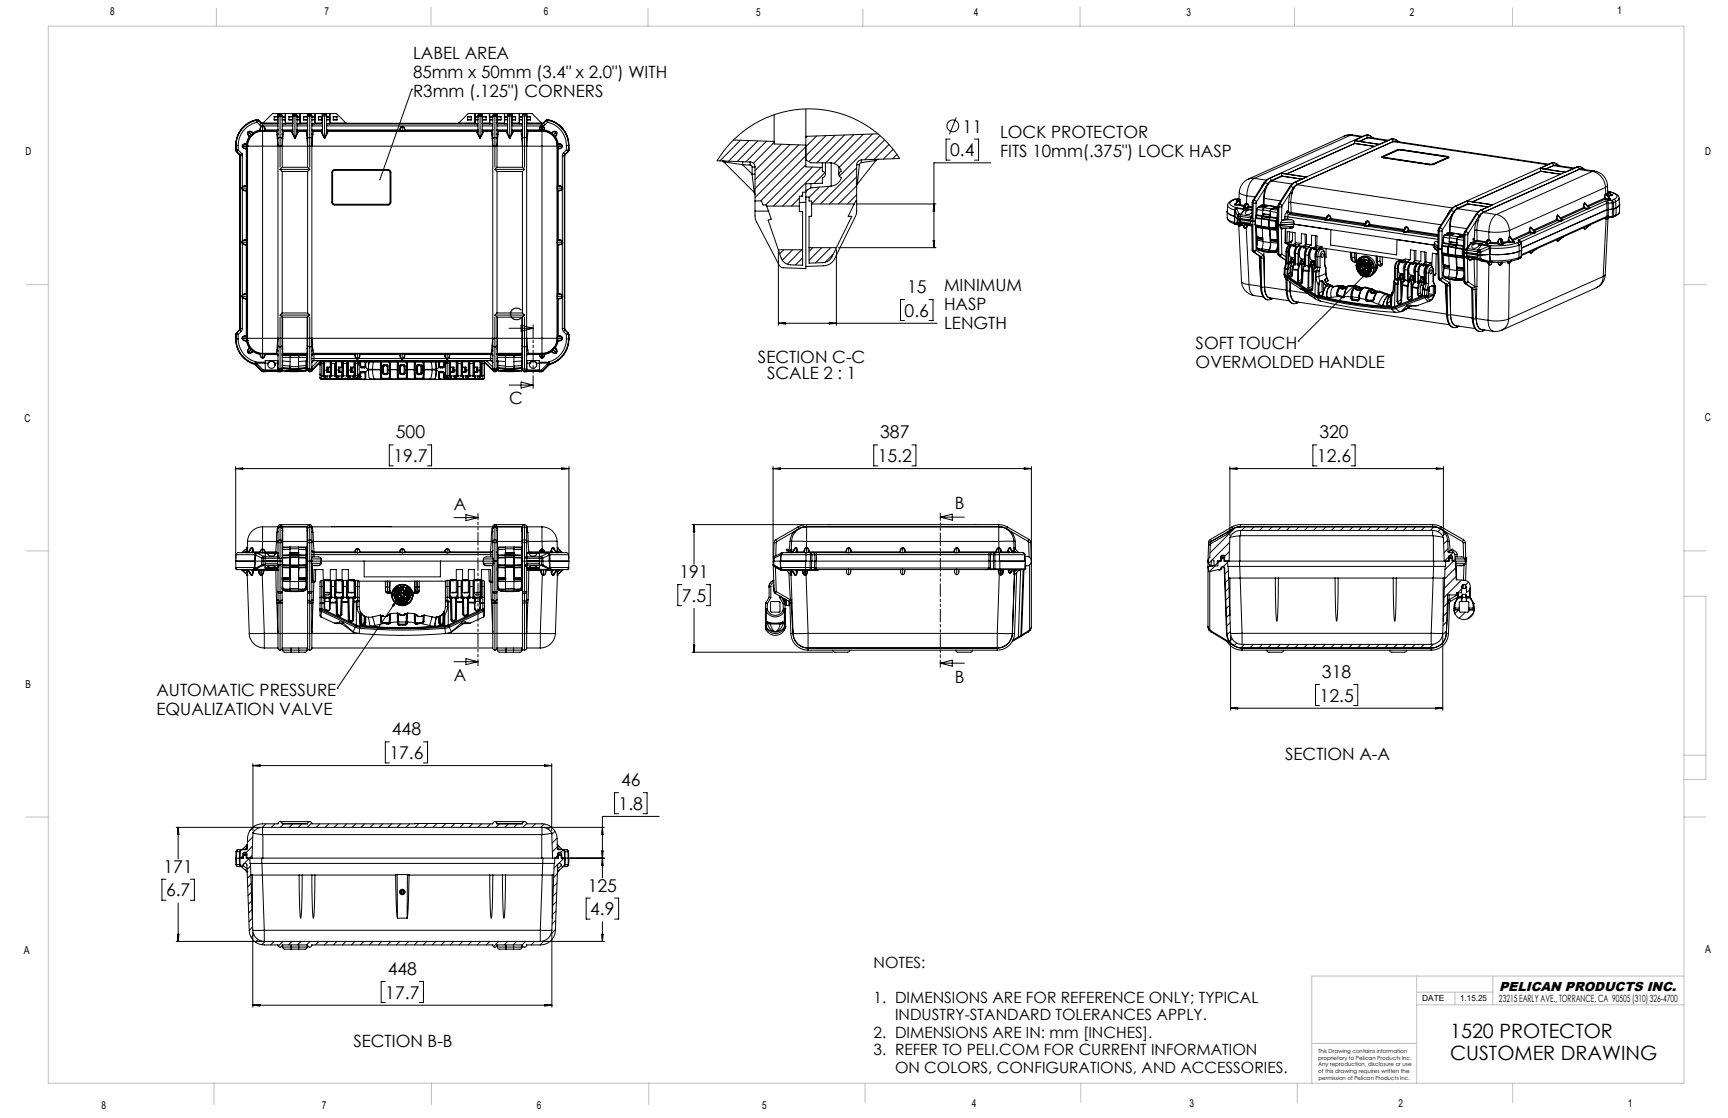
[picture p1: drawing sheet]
<svg xmlns="http://www.w3.org/2000/svg" width="864mm" height="559mm" viewBox="0 0 864 559" stroke-linecap="round" stroke-linejoin="round" font-family="sans-serif">
<defs><g id="words">
<g font-size="9.9">
<text x="725" y="519">1520 PROTECTOR</text>
<text x="725" y="530">CUSTOMER DRAWING</text>
</g>
<g font-size="8.8">
<text x="481" y="66">11</text>
<text x="475" y="78">0.4</text>
<text x="453" y="146">15</text>
<text x="452" y="158">0.6</text>
<text x="198" y="219">500</text>
<text x="440" y="219">387</text>
<text x="659" y="219">320</text>
<text x="197" y="231">19.7</text>
<text x="439" y="231">15.2</text>
<text x="658" y="231">12.6</text>
<text x="340" y="289">191</text>
<text x="341" y="301">7.5</text>
<text x="661" y="339">318</text>
<text x="659" y="351">12.5</text>
<text x="196" y="368">448</text>
<text x="195" y="379">17.6</text>
<text x="310" y="393">46</text>
<text x="309" y="405">1.8</text>
<text x="82" y="436">171</text>
<text x="83" y="448">6.7</text>
<text x="294" y="446">125</text>
<text x="295" y="457">4.9</text>
<text x="194" y="487">448</text>
<text x="193" y="499">17.7</text>
</g>
<g font-size="8.5" fill="#010000">
<text x="206" y="29">LABEL AREA</text>
<text x="206" y="39">85mm x 50mm (3.4&quot; x 2.0&quot;) WITH</text>
<text x="206" y="48">R3mm (.125&quot;) CORNERS</text>
<text x="500" y="69">LOCK PROTECTOR</text>
<text x="500" y="79">FITS 10mm(.375&quot;) LOCK HASP</text>
<text x="472" y="145">MINIMUM</text>
<text x="472" y="155">HASP</text>
<text x="472" y="164">LENGTH</text>
<text x="598" y="174">SOFT TOUCH</text>
<text x="379" y="181">SECTION C-C</text>
<text x="598" y="184">OVERMOLDED HANDLE</text>
<text x="383" y="190">SCALE 2 : 1</text>
<text x="78" y="348">AUTOMATIC PRESSURE</text>
<text x="78" y="357">EQUALIZATION VALVE</text>
<text x="642" y="380">SECTION A-A</text>
<text x="177" y="523">SECTION B-B</text>
</g>
<g font-size="8.5">
<text x="254" y="160">C</text>
<text x="254" y="202">C</text>
<text x="227" y="255">A</text>
<text x="477" y="255">B</text>
<text x="227" y="340">A</text>
<text x="477" y="341">B</text>
</g>
<g font-size="7.8">
<text x="437" y="484">NOTES:</text>
<text x="437" y="501">1. DIMENSIONS ARE FOR REFERENCE ONLY; TYPICAL</text>
<text x="447" y="510">INDUSTRY-STANDARD TOLERANCES APPLY.</text>
<text x="437" y="519">2. DIMENSIONS ARE IN: mm [INCHES].</text>
<text x="437" y="527">3. REFER TO PELI.COM FOR CURRENT INFORMATION</text>
<text x="447" y="536">ON COLORS, CONFIGURATIONS, AND ACCESSORIES.</text>
</g>
<text font-size="6.5" x="749" y="495">PELICAN PRODUCTS INC.</text>
<g font-size="5.5">
<text x="55" y="7">8</text>
<text x="162" y="7">7</text>
<text x="272" y="7">6</text>
<text x="378" y="8">5</text>
<text x="487" y="8">4</text>
<text x="593" y="8">3</text>
<text x="705" y="8">2</text>
<text x="808" y="7">1</text>
<text x="13" y="78">D</text>
<text x="852" y="78">D</text>
<text x="12" y="211">C</text>
<text x="852" y="211">C</text>
<text x="13" y="344">B</text>
<text x="12" y="477">A</text>
<text x="852" y="476">A</text>
<text x="51" y="554">8</text>
<text x="161" y="554">7</text>
<text x="268" y="554">6</text>
<text x="381" y="554">5</text>
<text x="486" y="553">4</text>
<text x="594" y="553">3</text>
<text x="699" y="553">2</text>
<text x="813" y="553">1</text>
</g>
<text font-size="5" x="749" y="501">23215 EARLY AVE., TORRANCE, CA 90505 (310) 326-4700</text>
<g font-size="4.2">
<text x="711" y="501">DATE</text>
<text x="730" y="501">1.15.25</text>
</g>
<g font-size="2.8">
<text x="659" y="526">This Drawing contains information</text>
<text x="659" y="530">proprietary to Pelican Products Inc.</text>
<text x="659" y="533">Any reproduction, disclosure or use</text>
<text x="659" y="536">of this drawing requires written the</text>
<text x="659" y="540">permission of Pelican Products Inc.</text>
</g>
</g></defs>
<g fill="none" stroke="#c0c0c0" stroke-width=".5">
<path d="M24 13h818v528h-818zM108 4v9M215 4v8M324 4v9M431 4v9M540 3v10M647 4v9M756 4v9M13 142h11M842 142h11M13 275h11M842 275h11"/>
<path d="M842 298h11v92h-11M842 377h11M13 408h11M842 408h11M708 496h38M708 488v53M727 496v6M746 488v14M842 488h-186v53M708 502h134M656 522h52M107 541v11"/>
<path d="M216 541v11M324 541v11M432 541v10M540 541v10M648 541v10M756 541v10"/>
</g>
<g fill="none" stroke="#000" stroke-width=".5">
<path d="M478 59l-3 8M475 70h-2v10h2M487 70h2v10h-2M495 81h-28v43M428 102h40M467 102v3h-1zM389 126v37M418 125v38M419 124h49M466 120h1v4zM452 150h-2v10h2M464 150h2v10h-2"/>
<path d="M254 164h12M260 163l6 1-6 2zM389 162h79M389 162l4-1v1zM414 161l4 1h-4zM254 192h12M260 191l6 1-6 2zM118 233v46M118 234h166M118 234h3v1zM197 222h-2v11h2M214 222h2v11h-2"/>
<path d="M281 234h3l-3 1zM284 233v46M386 234h129M386 233v46M386 234h4v1zM439 222h-2v11h2M456 222h2v11h-2M512 234h3l-3 1zM515 233v46M615 234h106M615 233v35M615 234h3v1z"/>
<path d="M658 222h-2v11h2M675 222h2v11h-2M718 234h3l-3 1zM721 233v35M227 259h12M233 257l6 2-6 1zM470 258h12M470 258l6-1v3zM346 262h56M347 262v20M347 262v4h-1zM341 292h-2v11h2"/>
<path d="M353 292h2v11h-2M347 304v22M615 318v37M721 318v37M227 331h12M233 329l6 2-6 1zM346 326h70M346 322h1v4zM470 331l6-1v3zM470 331h12M615 354h106M615 354h4z"/>
<path d="M659 342h-2v11h2M677 342h2v11h-2M717 354h4h-4zM195 371h-2v10h2M212 371h2v10h-2M126 382v33M126 383h150M126 383l4-1v1zM272 382l4 1h-4zM276 382v33M309 396h-2v11h2M321 396h2v11h-2"/>
<path d="M88 414h42M89 414v15M89 414v3zM272 414h30M301 414v3zM329 408h-28v31M83 439h-2v11h2M95 439h2v11h-2M285 429h17M301 425v7v-7zM89 451v20M295 449h-2v10h2"/>
<path d="M307 449h2v10h-2M88 471h43M89 467v4zM126 466v37M271 471h31M276 466v37M301 467v4zM301 461v10M193 491h-2v10h2M210 491h2v10h-2M126 502h150M126 502h4v1z"/>
<path d="M272 502h4l-4 1z"/>
<circle cx="476" cy="63" r="2.9"/>
</g>
<path d="M206 45h.1M206 45l-16 45M681 138l3-2-2 2zM684 136l-35 34M649 170h.1M198 300l-29 44M198 300l-1 3h-1zM169 344h.1" fill="none" stroke="#010000" stroke-width=".5"/>
<path d="M265 181a1.8 1.8 0 0 0 1 3 1.8 1.8 0 0 0 2-3" fill="none" stroke="#c0c0c0" stroke-width=".5" stroke-dasharray="6.3 1.3 1.3 1.3" stroke-dashoffset="4.6" stroke-linecap="butt"/>
<path d="M239 257v76" fill="none" stroke="#000" stroke-width=".5" stroke-dasharray="6.3 1.3 1.3 1.3 1.3 1.3" stroke-dashoffset="3.3"/>
<path d="M266 194v-32" fill="none" stroke="#000" stroke-width=".5" stroke-dasharray="6.3 1.3 1.3 1.3 1.3 1.3" stroke-dashoffset="-.3"/>
<path d="M470 256v77" fill="none" stroke="#000" stroke-width=".5" stroke-dasharray="6.3 1.3 1.3 1.3 1.3 1.3" stroke-dashoffset="2.8"/>
<path d="M198 300l-1 3h-1zM681 138l3-2-2 2z" fill="#010000"/>
<g fill="none" stroke="#000" stroke-width=".5">
<path d="M128 60a13 13 0 0 0-10 13M128 60h.1M128 60h1M137 60h2M137 58h2M139 57v1M139 58h-2v2h2M139 60v1M139 58v2M139 58h.1M139 60h.1M139 58v9"/>
<path d="M140 58h-1M140 58h1M140 57v1M140 57l1 1M140 57l-1 1M140 57h.1M140 58v11M141 58h.1M141 58v9M141 60h1M141 58h1M142 58v-1h-6l-5 4"/>
<path d="M142 58v2M142 58h.1M142 60v2M144 60h2M144 58h2M146 57v1M146 58h-2v2h2M146 60v1M146 58v2M146 58h.1M146 60h.1M146 59h.1"/>
<path d="M146 57h.1M146 58v8M147 58h-1M147 58h1M147 57v1M147 57l1 1M147 57l-1 1M147 57h.1M147 58v11M148 58h.1M148 58v8M148 60h2"/>
<path d="M148 58h2M150 58v-1v4M150 58v2M150 58h.1M150 60v2M150 59h.1M152 60h2M152 58h2M154 58h-2v2h2M154 60v1M154 57v1M154 58v2"/>
<path d="M154 58h.1M154 60h.1M154 58v9M155 58h1M155 58h-1M155 57v1M155 57l1 1M155 57l-1 1M155 57h.1M155 58v11M156 58h.1M156 58v9"/>
<path d="M156 60h1M156 58h1M157 58v-1h-14v4M157 58v2M157 58h.1M157 60v2M159 58h2v2h-2zM159 60h2M159 58h2M161 59h.1M161 58h.1M161 58v-1v4"/>
<path d="M161 58v8M162 58h1M162 58h-1M162 57v1M162 57l1 1M162 57l-1 1M162 57h.1M162 58v11M163 58h.1M163 58v8M163 60h2M163 58h2"/>
<path d="M165 57v1M165 58v2h-2M165 57v5M165 59h.1M165 57v4h8M167 58h1v2h-1zM167 60h1M167 58h1M234 58h2v2h-2zM234 60h2M234 58h2M237 57v4h-8"/>
<path d="M237 59h.1M237 58v-1v5M237 58v2M237 60h2M237 58h.1M237 60v2M237 58h2M239 58h.1M239 58v8M240 58h1M240 58h-1M240 57l-1 1"/>
<path d="M240 57v1M240 57l1 1M240 57h.1M240 58v11M241 58h.1M241 57v1M241 57h.1M241 58v8M241 59h.1M241 57v4h4l-1-4h-10l-5 4M241 58h2v2h-2zM241 60h2"/>
<path d="M241 58h2M245 58v-1h21l5 4M245 58v2M245 60h1M245 58h.1M245 60v2M245 58h1M246 58h.1M246 58v9M247 58h1M247 58h-1M247 57v1"/>
<path d="M247 57l1 1M247 57l-1 1M247 57h.1M247 58v11M248 58h.1M248 58v-1v1M248 58v9M248 58h2v2h-2v1h4M248 58v2h2M248 58h2M252 59h.1M252 58v-1v4"/>
<path d="M252 58v2M252 60h2M252 58h.1M252 60v2M252 58h2M254 58h.1M254 58v8M255 58h-1M255 58h1M255 57l-1 1M255 57v1M255 57l1 1"/>
<path d="M255 57h.1M255 58v11M256 58h.1M256 58v-1v1M256 57h.1M256 58v8M256 59h.1M256 58h2v2h-2v1h3M256 58v2h2M256 58h2M259 57v4M260 57v1"/>
<path d="M260 58v2M260 60h1M260 58h.1M260 60v2M260 58h1M261 58h.1M261 58v9M262 58h-1M262 58h1M262 57v1M262 57l1 1M262 57l-1 1"/>
<path d="M262 57h.1M262 58v11M263 58h.1M263 57v1M263 58v9M263 60v1M263 58h2v2h-2M263 58v2M263 60h.1M263 60h2M263 58h2M274 60a13 13 0 0 1 10 13"/>
<path d="M274 60h.1M274 60h-1M387 57v14M403 54v14M118 75v1M118 73h1M118 75h1M118 73v2M118 75h.1M118 76l2 1M118 76h.1M119 75l-1 1"/>
<path d="M119 75l2 2M119 73v2M120 77v1M120 77h.1M120 78h.1M120 78v87M121 73h.1M121 73l1 1h1M121 77h-1M121 77l-1 1M121 77v16M121 73l2 1"/>
<path d="M121 73h3M123 72l-2 1M123 72h.1M123 72h-1l-1 1M123 74h.1M123 74h1M123 74v19M123 72h1M123 72l1 1M124 73h.1M124 73l-1 1M124 74v19"/>
<path d="M124 74h.1M124 73h-3M124 72v1M124 73v1M124 72h-1M124 72h.1M124 73h7M124 73v96M124 66l1 2M124 66v1v1M124 66l2 2M124 66h2"/>
<path d="M124 66h1h1M124 66h.1M124 68h1M125 68h-1M125 68h.1M125 68v1M125 68l-2 4M125 69l-1 3M125 69h.1M126 68h-1M126 68h.1M126 68l-1 1"/>
<path d="M126 66v1M126 66h.1M126 67h.1M126 67v1M126 67h1M126 66l1 1M127 67l-1 1M127 67h.1M128 60v1M128 61a12 12 0 0 0-9 12M128 61l2 1M129 60l-1 1"/>
<path d="M129 60l1 2M129 60h.1M129 60l2 1M130 62l1 1M130 65h.1M130 65l-4 1M130 65l-3 2M130 65h1M130 62h.1M130 62h1M131 61v1M131 61l-1 1"/>
<path d="M131 63l-1 2M131 63h.1M131 65h.1M131 65v1M131 63v2M131 62v1M131 62h8M131 66v7M131 66a7 7 0 0 0-7 7M131 73h8M131 73v96M131 66h7"/>
<path d="M131 62h.1M131 63h1M131 62l-2-2a12 12 0 0 0-11 15M131 61h8M132 63v2M132 63h.1M132 63l1 2M132 63h7M132 65h-1M132 65h1M132 65h.1M133 65h-2"/>
<path d="M133 65h.1M133 65h5M133 65h6M138 65v1M138 66v1M138 67l1 2M139 69v4M139 61v1M139 65h-1M139 73h.1M139 73h1M139 69h.1"/>
<path d="M139 67v2M139 67h-1M139 65l-1 1M139 65h.1M139 73v96M140 69v4M140 69h-1M140 73h1M140 69h1M140 73v11M141 69v4M141 69h.1"/>
<path d="M141 73h.1M141 67v2M141 67h1M141 65l1 1M141 65h.1M141 73v11M141 73h13M141 63h5M141 62h5M141 65h1M141 65h5M142 67l-1 2"/>
<path d="M142 66v1M142 66h4M142 65v1M142 65h4M143 61h3M143 61l-1 1M146 65v1M146 66h.1M146 66l1 3M146 65h.1M146 61v1M146 62h-5"/>
<path d="M148 66l-1 3M148 66h1M148 65l1 1M148 65h1M148 63h6M148 62h6M149 65h.1M149 65h5M149 66l-2 3M149 66h.1M149 66h4M149 65v1"/>
<path d="M149 65h4M150 61h4M150 61v1M153 65v1M153 66v1M153 67v2M153 69l1 4M154 61v1M154 65h-1M154 73h.1M154 73h1M154 69v4"/>
<path d="M154 69h-1M154 67v2M154 67h-1M154 65l-1 1M154 65h.1M154 73v11M154 62h-6M155 69v4M155 69h-1M155 73h1M155 69h1M155 73v11"/>
<path d="M156 69v4M156 69h.1M156 73h.1M156 67v2M156 67h.1M156 65l1 1M156 65h.1M156 73v96M156 73h90M156 63h5M156 62h5M156 65h1"/>
<path d="M156 65h5M157 66l-1 1M157 66h3M157 65v1M157 65h3M157 62h.1M160 65v1M160 66h1M161 66l1 3M161 61h-4l1-4h10l5 4M161 61v1M161 65h-1"/>
<path d="M161 66h.1M161 65l-1 1M161 65h.1M161 62h-5M163 66l-1 3M163 66h1M163 65l1 1M163 65h.1M163 63h76M163 62h76M163 65h1M163 65h37"/>
<path d="M164 66l-2 3M164 66h.1M164 66h74M164 65v1M164 65h36M165 62h.1M173 61h56M200 65h1M200 65h.1M201 65h.1M201 63l-1 2M201 63l1 2"/>
<path d="M201 63h.1M201 63l1 1v1M201 63l-1 1v1M201 63v2M202 65h-1M202 65h.1M202 65h36M202 65h37M238 65v1M238 66h.1M238 66l2 3M239 65h-1"/>
<path d="M239 66l1 3M239 66h-1M239 65l-1 1M239 65h.1M241 66l-1 3M241 66h.1M241 65l1 1M241 65h.1M241 63h5M241 62h5M241 62h.1M241 65h1"/>
<path d="M241 65h5M242 66h-1M242 66h4M242 65v1M242 65h3M245 62h.1M245 65l1 1M246 66v1M246 67v2M246 69v4M246 65h-1M246 73h.1"/>
<path d="M246 73h1M246 67h.1M246 65v1M246 65h.1M246 73v96M246 69h.1M247 73h1M247 69v4M247 69h1M247 69h-1M247 73v11M248 69v4"/>
<path d="M248 69h1M248 73h.1M248 67v2M248 67h1M248 65l1 1M248 65h.1M248 73v11M248 73h13M248 63h6M248 62h6M248 62h.1M248 65h1"/>
<path d="M248 65h6M249 69l-1 4M249 67v2M249 66v1M249 66h4M249 65v1M249 65h4M252 61v1M253 65v1M253 66h.1M253 66l2 3M254 65h-1"/>
<path d="M254 66l1 3M254 66h-1M254 65l-1 1M254 65h.1M256 66l-1 3M256 66h.1M256 65v1M256 65h.1M256 63h5M256 62h5M256 62h.1M256 65h1"/>
<path d="M256 65h5M256 66h4M257 65l-1 1M257 65h3M259 61l1 1M260 65v1M260 66l1 1M261 67v2M261 69v4M261 65h-1M261 73h.1M261 73h1"/>
<path d="M261 67h.1M261 65l-1 1M261 65h.1M261 73v11M261 69h.1M262 73h1M262 69v4M262 69h1M262 69h-1M262 73v11M263 69v4M263 69h.1"/>
<path d="M263 73h.1M263 67v2M263 67h1M263 65l1 1M263 65h.1M263 73v96M263 73h8M263 63h7M263 62h8M263 65h1M263 65h7M263 61v1"/>
<path d="M263 61h8M264 67l-1 2M264 66v1M264 66h7M264 65v1M264 65h6M270 65h.1M270 65h1M270 63v2M270 63h1M271 63l-1 2M271 61v1"/>
<path d="M271 62h.1M271 63h.1M271 63v2M271 63h-1M271 66v7M271 66a8 8 0 0 1 7 7M271 73h7M271 65h.1M271 73v96M271 62v1M271 65h1M271 65v1"/>
<path d="M271 63l1 2M272 61l-1 1M272 61v1M272 62h-1M272 62h.1M272 61l1-1a13 13 0 0 1 11 16M272 65h-1M272 65h.1M272 65l3 2M272 65l4 1M272 62l-1 1M273 60h.1"/>
<path d="M273 60l-1 1M273 60l1 1M273 60l-1 2M274 61a12 12 0 0 1 9 12M274 61l-2 1M274 60v1M275 67l1 1M275 67h.1M276 66l-1 1M276 66v1M276 67h-1M276 67v1"/>
<path d="M276 67h.1M276 66h.1M276 68h.1M276 68l1 1M276 68h1M277 69h.1M277 69l2 3M277 68v1M277 68h.1M277 68h1M278 68l-1 1M278 68l1 4"/>
<path d="M278 68h.1M278 68h-1M278 66h-2M278 66l-2 2M278 66h.1M278 66v2M278 66h-1h-1M278 66v1v1M278 73v96M278 72l1 1M278 72h1M279 73v1"/>
<path d="M279 73h.1M279 72h.1M279 72h-1M279 73h-1M279 74h.1M279 74v19M279 73h2M279 72v1M279 72l2 1M279 72h2v1M281 73l-2 1M281 73h.1"/>
<path d="M281 73h-2M281 73v1h-2M281 78h1M281 78v15M282 76l-1 2M282 76v1M282 78v86M282 78h.1M282 78v87M282 77v1M282 77h.1M283 75l1 1"/>
<path d="M283 73h1M283 75h1M283 73v2M283 75l-1 1M284 76l-2 1M284 76h.1M284 76l-2 2M284 75v1M284 73v2M284 73h.1M284 75h.1M367 70l20 1"/>
<path d="M370 70l-10 10M374 70l-10 11M379 70l-11 11M383 71l-10 10M387 71l-10 11M387 71v1l16 1M391 72l-14 13M395 72l-18 18M399 72l-22 22M403 80l2 1h10a6 6 0 0 1 6 5 1.5 1.5 0 0 0-2 1 1.5 1.5 0 0 0 2 2 6 6 0 0 1-6 4M403 68v15l8 1M403 68v1"/>
<path d="M408 68l-31 31M413 68l-33 32M417 68l-13 13M422 67l-14 14M427 67l-14 14v6M431 80l19-1-5-6-4-4-5-5-7-3-6-3-6-2-8-1-6-1-6 1-7 1-7 3-6 3-6 4-5 5-8 9 17 1M431 80a2.5 2.5 0 0 0-3 2M431 80l-1 1M431 67l-14 15M436 67l-17 17M439 67l-36 1M439 80h-1"/>
<path d="M440 68l-21 20M442 70l-10 10M444 72l-7 8M446 75l-5 5M448 77l-2 2M672 68l-48 22M675 68h-3M675 68l-48 21M675 68h5M676 67l-4 1M676 67l-1 1M676 67l5 1"/>
<path d="M677 70l12 2M677 70v2M677 70l13 2M677 72l10 1M682 68l-48 21M682 68l1 1M682 68h.1M682 68l-5 2M683 69l10 1M683 69l-4 2M684 69h-1M684 69h1"/>
<path d="M684 69h.1M684 69l10 1M684 67l1 1M684 67l-2 1M685 68v1M685 68l2 1M685 69h.1M689 72h1M690 72l-37 17M691 78v1M691 78l24 4 9-3-1-1M691 78h.1"/>
<path d="M691 79l23 3M691 79h.1M695 70l-6 2M695 70l1 1M695 70h.1M695 70l-5 2M696 71l77 11M696 71l-48 21M696 71h.1M696 71h2M696 71l78 11M697 69l1 1"/>
<path d="M697 69l-2 1M698 70v1M698 70l1 1M698 71h.1M699 75h.1M699 75l-8 3M700 75h-1M700 75l23 3M700 75h.1M723 78l1 1M723 78h.1M724 79v-1l-25-3-8 3v1"/>
<path d="M724 79h.1M724 79l-8 3M121 94v1M121 94h.1M121 94h3M121 93v1M121 95h2M121 95h.1M121 95v25M123 93l-2 1M123 93h-2M123 93h.1"/>
<path d="M123 95h.1M123 93h1M123 95h1M123 95v25M123 93l1 1M124 94l-1 1M124 95v25M124 95h.1M124 93h.1M124 93v1M124 94h.1M124 93h-1"/>
<path d="M124 94v1M140 85l1 1M140 85h15M141 84l-1 1M141 86v70M141 84h13M141 86h13M154 84l1 1M154 86v70M155 85l-1 1M166 85h1h28v1v16l-1 1-28-1v-1v-15zM166 86l1-1h27l1 1v15l-1 1h-27l-1-1z"/>
<path d="M247 85l1 1M247 85h15M248 84l-1 1M248 86v70M248 84h13M248 86h13M261 84l1 1M261 86v70M262 85l-1 1M279 94v1M279 94h.1M279 93h.1"/>
<path d="M279 93v1M279 95h.1M279 95v25M279 94h2M279 93l2 1M279 93h2M281 94h.1M281 95h-2M281 95h.1M281 93v1M281 95v25M281 94v1"/>
<path d="M361 80l1 1M362 81h.1M362 81h1M362 81l15 15M362 80l1 1M363 81l8 1M371 81v1M371 82h4M371 82l5 5M375 81a2.5 2.5 0 0 1 2 2M375 82l1 1M375 81v1"/>
<path d="M376 83h1M376 87h1M376 87l1 9M376 83v4M377 96v1M377 83v17M399 99l-3 4M401 97l-1 1M403 82l-20 20M403 98v36h-11l-2-1-12-22-1-5M403 98h1v3h2v1M403 96h-2v2h-2v5"/>
<path d="M404 95l-2 1M405 92v2M405 94l-2 1M406 84l-19 19M409 94l-5 5M410 84l-19 19M411 84v2a1.5 1.5 0 0 1 2 1 1.5 1.5 0 0 1-2 2v3h-8v6M411 81v3M412 86l-5 6M414 93l-8 9M415 81v12M415 93l-10 1"/>
<path d="M419 83v4M428 88l-13 14M428 93l-9 9M428 84l-18 18M428 97l-4 5M428 82v25l-11 22a6 6 0 0 1-5 4h-9M428 92v1M430 82h-2M430 82l-2 10M430 81v1M438 80l-8 1M438 80l-10 12"/>
<path d="M617 100h-1M617 100h.1M619 99l-2 1M619 99l-1 1M619 100h.1M619 100l-2 2M619 96l1 1 3 1M619 96v4M619 100l1 2M623 98v4M623 98h4M624 90a8 8 0 0 0-5 6"/>
<path d="M627 100l1 1M627 100l-1 2M627 100h-1M627 89l-3 3-1 6M627 89l-3 1M627 89l6 1M631 92l-1 2M631 99h1M631 99v3M631 92h.1M632 91l-6 9M632 99l8 1"/>
<path d="M632 99v3M632 91l1 1M632 91h.1M632 91l-5 9M633 93l-2 6M633 93v1M633 93l-5 8M633 94l-1 5M633 92v1M633 92h1M634 92l-1 2M634 89l-2 2"/>
<path d="M634 89l1 1M634 89h.1M635 90l-2 2M635 90h1M636 90l-2 2M636 90l10 2M640 87l-6 2M640 87h1M640 87l1 1M640 87l13 2M641 88h.1M641 88l-6 2"/>
<path d="M641 88l10 1M641 88l-5 2M643 87l34-15zM644 93l-5 9M645 96l-1 5M645 96h1M645 96l-4 7M645 93l1 1M645 93h-1M645 93l-5 9M646 96l-1 5M646 94l-1 2"/>
<path d="M646 94h1M647 94l-1 2M647 91l-3 2M647 91l-2 2M647 91l1 1M647 91h.1M648 92l-2 2M648 92h.1M648 92l-1 2M648 92l78 12M653 89l-6 2M716 82h-2"/>
<path d="M716 82h.1M770 84h.1M770 84v2M770 84l12 2M770 86l-34 15M770 86l10 1M770 86h.1M775 82l-48 21M775 82l1 1M775 82h.1M775 82l-5 2M776 83l10 1"/>
<path d="M776 83l-4 2M777 83h-1M777 83h1M777 83h.1M777 83l10 1M777 81l1 1M777 81l-2 1M778 82v1M778 82l1 1M778 83h.1M782 86l-36 16M788 84h3"/>
<path d="M788 84l-6 2M788 84l1 1M788 84h.1M788 84l-5 2M789 85l-48 21M789 85h.1M789 85h2M789 85l7 1M789 85l8 1M790 83l-2 1M791 84v1M791 84l1 1"/>
<path d="M791 85h.1M796 86a8 8 0 0 1 6 8M796 86l-48 21M797 86a7 7 0 0 1 6 7M797 86h-1M802 99v1M802 99h.1M802 99l-9 4M802 99h1M802 100h.1M802 100l-8 3M802 94l-48 21"/>
<path d="M802 94v3M802 97v2M802 97h.1M802 97h1M802 97l2 2M803 97l2 2M803 97h.1M803 99h1M803 99l-1 1M803 93l-1 1M803 93l1 5M803 96l2 1"/>
<path d="M804 96v1M804 97h.1M804 97v1M804 98h.1M804 96h.1M804 96l4 2v1l-1 1M804 99l1 1M804 96h2a4 4 0 0 1 3 3M805 99h.1M805 99h-1M805 100h-3M805 99v1"/>
<path d="M805 97h.1M805 97l1 1M805 97l-1 1M806 98h-2M807 100v1M807 100h-2M809 99v3M809 99l-2 2M123 120h.1M123 120h-2M123 120h1M124 120h.1"/>
<path d="M124 120v1M124 120h-1M279 120h.1M279 120v1M279 120h2M377 100v6M377 100h4v2h2v1M377 106h7M383 103l2 7h-1l5 15M383 103h16M399 103v3h2v19M403 101h-4"/>
<path d="M406 102v6h-2v16M406 102h21M427 102l-3 6h2l-8 16M428 101l-1 1M613 106v3M613 109a4 4 0 0 0 4 3M613 109l1 1 3 1M613 105l1 2 3 1M614 103l-1 1a3 3 0 0 0 4 4M614 103l1 1 2 1M616 100l-2 1v2M616 100h.1"/>
<path d="M616 100l-1 1v1l3 2M617 112h.1M617 111v1M617 108h.1M617 111h.1M617 102h.1M617 108v3M617 102l2 1M617 105v3M617 105h.1M617 108l1 1M617 112l5 1"/>
<path d="M617 105l1 3M618 104l-1 1M618 104h.1M618 104l4 1M618 100v1M618 100h.1M618 100l1 1M618 104l1 3M618 104h4M618 111h1M618 111l1 1M618 111l-1 1"/>
<path d="M618 109l1 1M618 109v2M618 108h1M618 108v1M619 112h.1M619 112h-2M619 112v1M619 111v1M619 111h1M619 110h1M619 110v1M619 112h1"/>
<path d="M619 102h-2M619 102v1M619 102h.1M619 108v1h-1M619 108h1M619 113l1 28M619 107v1M619 107l-1 1M619 107h1M619 113h.1M619 102l3 1v1M620 102h.1"/>
<path d="M620 102h-1M620 112l-1 1M620 110v1M620 111v1M620 110h.1M620 111h.1M620 108v2M620 110l5 1M620 112l2 1M620 111l5 1M620 102l2 1M620 108v1l5 1"/>
<path d="M620 108l5 1M620 111l3 1M620 107v1M620 107l5 1M620 109v1M621 109l-1 1M621 113l1 1M622 113v1M622 103v1M622 103h.1M622 105l-2 2M622 104h.1"/>
<path d="M622 113h.1M622 112v1M622 104v1M622 110h3M622 114h.1M622 112h1M622 112h.1M622 112h3h-2M622 104l4 1M623 114h-1M623 114h.1M623 114l1 28"/>
<path d="M623 112h-1h3M623 102h.1M623 102l-1 1M623 112h.1M623 102l1 1M623 102l-1 2M623 113h.1M623 105a1.2 1.2 0 0 0 0 2 1.2 1.2 0 0 0 2 0l1-1M623 105h3M623 113v1M623 105h-1l-2 2M623 113h-1"/>
<path d="M623 112v1M623 113h3M624 103l-2 1M624 103v1M624 103h.1M624 104h-2M624 104h2M624 103h2M625 110l1 1M625 110v2M625 112v1M625 112h1"/>
<path d="M625 110h.1M625 113h.1M625 109h1M625 109v1M625 113h1M625 108v1M625 108h1M626 113v12M626 113h.1M626 108v1M626 108h-1M626 101v1"/>
<path d="M626 101v7M626 111v1M626 100v1M626 112v1M626 112l-1 1M626 111h1h-1M626 109v2M626 102v6M627 112v1M627 112h.1M627 109v3M627 112l3 1"/>
<path d="M627 109h.1M627 113h1M627 113h.1M627 109l3 1M627 113h3M628 109h-1M628 109h3M628 113v12M628 108l-1 1M628 113h.1M628 101l-2 1M628 101v7"/>
<path d="M628 113v5M628 108h.1M628 113v1M628 113l3 1M628 107v1M628 101h.1M628 114v4M628 114h3M628 107h.1M628 108h3v1M628 108v1M628 118h.1"/>
<path d="M628 107l3 1M628 105v2M628 105h.1M628 119h.1M628 119v1M628 118l3 1zM628 120v2M628 120h.1M628 105h3M628 119l3 1M629 119h-1M629 119h2"/>
<path d="M629 104l-1 1M629 104h.1M629 104h3M629 119h.1M630 103h3M630 103h.1M630 103l-1 1M630 103h2M630 113h.1M630 113l4 1M630 113h1M630 110v3"/>
<path d="M631 109l3 1M631 109l-1 4M631 109l-1 1M631 113l3 1M631 113v1M631 109h.1M631 102l3 1M631 114h.1M631 114h3M631 114l4 1M631 114v7M631 108v1"/>
<path d="M631 108l4 1M631 108h4M631 108h.1M631 107h.1M631 105h4M631 105v2h4M631 107l4 1M631 107v1M632 107h-1M632 104l-1 1M632 104h3M633 103l-1 1"/>
<path d="M634 103h-1M634 103l5 1M634 103h.1M634 114h.1M634 110v4M634 103h4M634 110h.1M634 114h4M634 110l4 1M634 114h1M634 110h4M634 114l1 1"/>
<path d="M635 115v6M635 109l-1 1M635 109h.1M635 108v1M635 114v1M635 114l3 1M635 115h3M635 115v5M635 109h3M635 105v2M635 107v1M635 108l3 1"/>
<path d="M635 107h.1M635 106h3M635 106v1M635 120h3M635 120h.1M635 104v1M635 105v1M635 105h4M636 120h-1M637 104l-2 1M637 104h2M637 104h.1"/>
<path d="M637 104h-2M638 114h.1M638 111v3M638 111h.1M638 114v1M638 110v1M638 110h.1M638 103l-1 1M638 103h.1M638 103h1M638 115h.1M638 115v5"/>
<path d="M638 109h.1M638 109v1M638 109h1M638 120h.1M638 106v3M638 106h1M638 112l1 15M638 115v1M638 112h1M638 112l1 1M639 109h-1M639 109h.1"/>
<path d="M639 105l-1 1M639 103h.1M639 103l-1 9M639 113h.1M639 113v14M639 102v1M639 112v1M639 103v9M640 102l1 1M640 102l-1 1M640 102h-1M640 113h.1"/>
<path d="M640 113v1M640 113h-1M640 114h1M640 114h.1M640 111v2M640 114l1 13M640 111h.1M641 114h-1M641 103h-2M641 103l-1 8M641 103h.1M641 110l-1 1"/>
<path d="M641 114h.1M642 108v2M642 110h-1M642 114v7M643 114l-1 7M643 106l-1 2M643 106h.1M643 106l1 1M644 106l-1-1v1M644 110h-2M644 108h-2M644 106h-1"/>
<path d="M644 108v2M644 110h1M644 108l75 12M644 106l1 1M644 106h1M644 106h.1M644 107v1M644 101v5M644 107l18 3M645 114h.1M645 116l-1 5M645 107h-1"/>
<path d="M645 107l18 2M645 101v5M645 101h-1M645 101l75 11M645 106v1M645 106l18 3M645 110l2 1M645 110h-4M646 116v4M646 113v1h-1M646 113v1h-5M646 113l-6 1"/>
<path d="M647 112h.1M647 112l-7 1M647 111v1M647 112l70 11M647 111h-7M647 112l-1 1M652 117v5M657 118v5M662 110h1M662 110h.1M663 110h-1M663 110h.1"/>
<path d="M663 110l19 3M664 108l1 1M664 108l-2 2M664 108l-1 2M664 107l1 2M664 107v1M664 107l-1 2M665 109l-2 1M665 109v1M665 109h.1M665 110h-2M665 110h.1"/>
<path d="M665 110l17 2M665 115h.1M665 115v7l33 5v-7M665 109l17 3M682 113h.1M682 112v1M683 113h-1M683 113h.1M683 113l18 3M683 111l1 1M683 111l-1 2M684 110l1 2"/>
<path d="M684 110l-1 1M684 110l-2 2M684 112l-1 1M684 112v1M684 112h.1M684 113h-1M684 113h.1M684 113l17 2v1M685 112l-1 1M685 112h-1M685 112h.1M685 112l17 3"/>
<path d="M698 120l19 3M698 120h.1M701 116h1M701 116h.1M702 116h.1M702 116l17 2M703 114l1 1M703 114l-2 2M703 114l-1 2M703 113l1 2M703 113v1M703 113l-1 2"/>
<path d="M704 115l-2 1M704 115v1M704 115h.1M704 116h-2M704 116h.1M704 116l15 2M704 115l15 2M719 115v8M719 115h.1M719 114v1M719 115v9M720 114l1 1"/>
<path d="M720 114l-1 1M720 114h-1M721 115h-2M721 115v8M721 115h.1M721 119v2M721 119h.1M721 119h3M722 118l-1 1M722 118h.1M722 118h3M723 117h3"/>
<path d="M723 117h.1M723 117l-1 1M724 116l3 1M724 116l-1 1M724 119h4M724 119v2h4M724 113h1M724 106l-1 1M724 113v3M725 105l-6 9M725 113l8 1M725 113v3"/>
<path d="M725 118l-1 1M725 118h4M725 105l1 1M725 105h.1M725 105l-5 9M726 107l-2 6M726 107h.1M726 107l-5 8M726 107l-1 6M726 117l-1 1M726 106v1M726 106h1"/>
<path d="M727 106l-1 1M727 103l-2 2M727 117h-1M727 117h4M727 117h.1M727 117h5h-1M727 103l1 1M727 103h.1M728 119v2M728 120v1M728 120h4M728 104l-2 2"/>
<path d="M728 104h1M729 104l-2 2M729 104l10 2M729 118l-1 1M729 118l-1 2M729 118l3 1M730 118h-1M730 118h2M730 118h.1M731 117h.1M731 117l-1 1M732 117h.1"/>
<path d="M732 117l-1 9M732 116v1M732 117v7M733 116l1 1M733 116l-1 1M733 116h-1M733 101l-6 2M733 101h1M733 101l1 1M733 101l13 1M734 117h-2M734 117l-1 7"/>
<path d="M734 102h.1M734 102l-6 2M734 102l10 1M734 117h.1M734 102l-5 2M736 119v1zM737 115v6M737 107l-5 9M738 110l-1 5M738 110h1M738 110l-4 7M738 107l1 1"/>
<path d="M738 115v5M738 115h-1M738 107h-1M738 107l-5 9M738 115l6 1M739 110l-1 5M739 108l-1 2M739 108h1M740 108l-1 2M740 105l-3 2M740 105l-2 2M740 105l1 1"/>
<path d="M740 105h.1M741 106l-2 2M741 106h.1M741 106l-1 2M741 106l7 1M744 120l-1 1M744 120h.1M744 120l-1 2M744 120l1 1M744 116v4M746 103l-6 2M746 102h.1"/>
<path d="M746 102l-6 3M748 107l-3 3-1 6M748 107a8 8 0 0 1 6 8M750 119l-1 2M750 119h.1M750 119l1 1v1M750 119v1l1 2M750 119v3M754 115l-4 1h-6M754 115v3M754 118v2M754 118h.1"/>
<path d="M754 118h1M754 118l1 1M754 118l2 3M755 118l2 3M759 120h.1M764 116h1M764 116h.1M764 116l-8 4M765 116h-1M765 116h.1M765 116l-9 4M765 114l-1 2"/>
<path d="M765 114h.1M765 116h2M765 114v2M765 114l2 2M767 116h.1M767 116l-8 4M778 110h.1M778 110l-12 5M778 120l1 1M778 110h1M778 110l-11 5M778 107v3"/>
<path d="M778 110h2M778 107l1 1M779 108l-1 2M779 108l2 2M779 110h1M779 110h-1M780 110h.1M780 110l-13 6M781 110h.1M781 110h-1M781 118l-2 3M781 118l-13 6"/>
<path d="M781 118h.1M791 104h1M791 104h.1M791 104l-11 5M792 114v1M792 104h-1M792 104h.1M792 104l-12 5M792 101l-1 3M792 104h2M792 101v1M792 101l1 1"/>
<path d="M792 102v2M792 102l2 2M794 104h.1M794 104l-13 6M795 112l-3 3M795 112h.1M795 112l-14 6M802 101l1 1M802 101l-8 3M802 109l-7 3M802 109h1M803 109v1"/>
<path d="M803 109l-2 29M803 109h.1M803 110h.1M803 102l-43 19-1-1M803 102v3M803 108l-1 1M803 105l-43 19 43-19M803 108l-43 19M803 105v3M803 100l-1 1M803 100l1 2M804 109h-2"/>
<path d="M804 109l-2 28M804 102h-1M804 108l-2 1M804 108v1M804 102v3M804 108h-1M804 108h.1M804 105h-1M804 105v3M804 109h-1M805 100l1 1M805 100h-2"/>
<path d="M806 109h-2M806 101l-2 1M806 101v4M806 108v1M806 108h-2M806 105h-2M806 105v3M806 101h.1M806 101v3M806 108h.1M806 104v1M807 104l-1 1"/>
<path d="M807 104l-1 4M807 108h-1M807 101h-1M807 101l1 3M808 104h-2M808 108h-1M808 108h-2M808 104h-1M808 104v4M809 102l-1 2M809 102v1l-1 1M809 106l-2 2"/>
<path d="M809 106l-1 2M809 102v4M121 121v1M121 121h.1M121 121h3M121 120v1M121 122h2M121 122v25M121 122h.1M123 120l-2 1M123 122h.1M123 122h1"/>
<path d="M123 122v25M123 120l1 1M124 121l-1 1M124 122v25M124 122h.1M124 121h.1M124 121v1M279 121v1M279 121h.1M279 122h.1M279 122v25M279 121h2"/>
<path d="M279 120l2 1M281 121h.1M281 122h-2M281 122h.1M281 120v1M281 122v25M281 121v1M389 125l1 4a5 5 0 0 0 5 3l6 1v-8M389 125h12M392 125l-2 2M396 125l-5 5M401 125l-8 7"/>
<path d="M401 129l-3 3M404 124v8l7-1a5 5 0 0 0 5-3l2-4M404 124h14M406 124l-2 2M411 124l-7 6M415 124l-7 7M416 127l-4 4M626 125v1M626 125h.1M626 126h1M626 126l4 2M626 125l1 1"/>
<path d="M627 126l3 2M628 125h-2M628 125l-1 1M628 125l3 2M628 122v2M628 122h.1M628 122v2h1M628 124h.1M628 124l1 1M628 120l3 1M629 124v1M629 124l2 1"/>
<path d="M629 125h.1M629 125h2M629 128h.1M629 128l1 1M629 125h2h-2M629 128l1 10M630 128v1M630 128h.1M630 129h.1M630 129v14M630 129l1 15M631 124l3 1"/>
<path d="M631 124v1M631 125l3 1M631 125v1M631 126h4M631 126h.1M631 127a1.1 1.1 0 0 1 1 2 1 1 0 0 1-2 0M631 127l-1 1M631 121v3M631 121h4M632 126v17M634 126h1M634 125v1"/>
<path d="M634 125h.1M634 125h2M634 125l1 1M634 125l2 1M635 126h.1M635 126h2M635 121l-1 4M635 120v1M635 121l3 1M635 120l3 1M636 125v1M636 126h.1"/>
<path d="M636 126h1M638 126h-1M638 126h-2M638 126h.1M638 124l-1 1h-1M638 124a1.7 1.7 0 0 1-2 2M638 121v1M638 121h.1M638 122v2M638 120v1M638 122h1M639 125l-1 1"/>
<path d="M639 127v1M639 127h.1M639 128h.1M639 128l3 2M639 128l4 2M641 127h-2M641 127l-2 1M641 127l2 1M642 137h.1M642 137v1M642 134v1M642 134v3"/>
<path d="M642 134h.1M642 138l1 2M642 138h.1M642 138l15 10M642 121l1 1M642 137l15 10M642 135v2M642 135h1M642 134h1M642 130l1 1M642 121h.1M642 121h1"/>
<path d="M642 130h1M643 122h.1M643 126h.1M643 126v6M643 139v6M643 131l-1 3M643 121h.1M643 121v1M643 131h1M643 126h1M643 126v5M643 121v-5h4v6"/>
<path d="M643 140l7 4M643 140v5M643 137l1 1M643 137h1M643 135h1M643 135v2M643 134h1M643 134v1M644 137v1M644 135v2M644 132h.1M644 134v1"/>
<path d="M644 122h-1M644 131h.1M644 126v5M644 131v1M644 138h.1M644 122v1M644 132l-1 2M644 138h1M644 126h.1M644 121h-1M644 121v1M644 132v2"/>
<path d="M644 131h1M645 131l-1 1M645 138h-1M645 136v1M645 136l-1 1M645 131h.1M645 131h-1M645 133v3M645 133v4M645 137h1M645 122a2.8 2.8 0 0 0-2 4M645 129v2"/>
<path d="M645 129l1 2M645 122l-1 1-1 3M645 122h1M645 131h1M645 137l1 1M645 137l-1 1M645 131v2M645 133h.1M645 121v1M645 123l-1 3M646 131h-1M646 131v2"/>
<path d="M646 131h.1M646 133h-1M646 133h.1M646 138h-1M646 123l-1 1-1 3 1 2h2M646 123h1M646 138h.1M646 122l-2 1v3M646 122h.1M646 135h.1M646 135v3M646 138l-1 1-1-1"/>
<path d="M646 120l-2 2M646 120l-2 1M646 129l1 2M646 129v1M646 129h-1M646 135h3M646 131h1M647 132l-1 3M647 132h.1M647 123h-1h2M647 130h.1M647 130h-1"/>
<path d="M647 131h.1M647 129h.1M647 129v1M647 127h.1M647 127v5M647 131h-1M647 127h2M647 132h2M648 122h1M648 122l-1 1M648 123l-1 3v2M648 123v1"/>
<path d="M649 135h.1M649 135v5M649 133h.1M649 127h.1M649 132h.1M649 132v1M649 127v5M649 122v1M649 133v2M649 123l-1 1-1 3M649 132h1M650 132l-1 1"/>
<path d="M650 132h.1M650 131v1M650 131h.1M650 131l-1 1M650 130v1M650 131l1 1M650 130v1l1 1M650 132h-1M650 122v-5h3v5M650 122l-2-1-2 2M650 122h-1M650 132h1"/>
<path d="M650 132l1 8M651 140h.1M651 140h-2M651 123l-1 2-1 2M651 132h-1M651 123l-2 1v3M651 123h-2h-1l-1 4M651 123h.1M651 132v8M651 132h.1M651 123l-1 2-1 3 1 1 2 1M651 123h1"/>
<path d="M651 130l1 1M651 130h-1M651 135h.1M651 135v6M651 135l3 1M651 132h1M651 135h3M652 133h.1M652 133l-1 2M652 131h.1M652 131h-1M652 123l-1 1h2"/>
<path d="M652 130h.1M652 130v1M652 132h.1M652 132v1M652 131l-1 1M652 127h.1M652 127v6M652 133h2M652 127l2 1M653 123h-1M653 123h1M653 123v1"/>
<path d="M653 124l-1 3v2M653 124v1M653 122h2M653 122l-2 1M654 133h.1M654 136v8M654 135h.1M654 135v1M654 128h.1M654 128v5M654 123v1M654 136h.1"/>
<path d="M654 133l1 1M654 133v2M654 132v1M654 132l1 1M655 124h-2l-1 3M655 133h-1M655 134l-1 1M655 133h.1M655 133v1M655 132h.1M655 132h-1M655 131v1"/>
<path d="M655 132l1 1M655 131l2 2M655 133h1M655 132v1M655 122v-4h3v5M655 122l-1 1M656 133h.1M656 133h-1M656 133v10M656 124h.1M656 124l-1 1-1 3M656 124h-2h-1l-1 3"/>
<path d="M656 133v9M656 130l1 2M656 130v1M656 124l-1 2v3v1h2M656 130l-1 1M656 124h1M656 136h.1M656 136v8M656 135v1M656 135h.1M656 136h2M656 133h1"/>
<path d="M656 135l2 1M657 133h-1M657 133h.1M657 134l-1 1M657 131v1M657 131l-1 1M657 134h.1M657 134h1M657 131h.1M657 130v1M657 124v1h1M657 130h1"/>
<path d="M657 132h.1M657 133h1M657 133v1M657 132h1M657 132v1M658 136l-1 11M658 133l-1 1M658 133h-1M658 128h.1M658 133h.1M658 128v5M658 128h1"/>
<path d="M658 133h1M658 133v1M658 138l1 4M658 136v2M658 124h1M658 124h-1M658 124v1M658 136h.1M658 125l-1 3 1 2M658 125v1M658 123h3M658 123l-2 1"/>
<path d="M658 135v1M658 135l1 1M659 133l1 1M659 128v5M659 133l-1 2M659 138l1 3M659 138h-1M659 136h-1M659 136v2M659 124h.1M660 124l-2 1v3M660 128h-1"/>
<path d="M660 134l-1 2M660 128v6M661 125h1v2M661 125l-2 1v2M661 125a2.6 2.6 0 0 0-3 3M661 123v1l40 6M661 123l-2 1M661 127v2a.9 .9 0 0 1-1-1 .9 .9 0 0 1 1-1zM662 127a1.2 1.2 0 0 0-1-2 1.2 1.2 0 0 0-1 2v1M662 133l1 1M662 127h.1M662 133v1"/>
<path d="M662 127v6M662 140v1M662 140h.1M662 134h1M662 134l1 3M663 134h.1M663 137v2M663 134h-1M663 137l-4 1M663 134v3M663 137h.1M663 124v5h-1"/>
<path d="M663 139l1 1M663 139h.1M663 139l-1 1M675 126v2M675 128l1 3M675 128v1M675 126v3M675 129l1 2M675 129h1M676 129v2M676 126v3M676 131h1"/>
<path d="M676 131h.1M677 131h1M677 129h-1M677 129v1M677 126v3M677 131h.1M677 130l-1 1M677 130h1M678 130h.1M678 130l-1 1M678 126v4M678 131h-1"/>
<path d="M678 131h.1M678 133h.1M678 133a6 6 0 0 0 2 4M678 130v1M678 131v2M678 127v3M678 131a4 4 0 0 1 5-3 4 4 0 0 1 4 5 4 4 0 0 1-4 5 4 4 0 0 1-5-3v-2M679 133h.1M679 134h.1M679 135h.1M679 135h1M679 131v1"/>
<path d="M679 131h1M679 131h.1M679 134v1M679 134l1 1M679 131a4 4 0 0 1 6 1 4 4 0 0 1-3 5 4 4 0 0 1-3-6zM679 133h1M679 132h1M679 132h.1M679 133l1 1M680 131l-1 1M680 131h.1M680 135h-1"/>
<path d="M680 132h-1M680 135h.1M680 131h-1M680 133h.1M680 132h.1M680 133h-1M680 136h.1M680 135v1M680 129a5 5 0 0 1 7 2 5 5 0 0 1-3 7M680 134l1 1M680 133v1M680 130a4 4 0 0 1 5 2 4 4 0 0 1-3 5 4 4 0 0 1-2-7z"/>
<path d="M680 129l-2 2v2M680 129v1M680 129h.1M680 129l-1 1M680 130v1M680 130h.1M680 129a4 4 0 0 1 4 1M680 130l-1 1-1 2M680 137h.1M680 137l2 1h2M680 136h1M680 134h.1"/>
<path d="M680 134h1M680 137l2 1 2-1M680 137h2h2M680 131h1M681 131h.1M681 131l-2 2M681 130h-1M681 130h.1M681 135v1M681 136h.1M681 135h.1M681 136h-1"/>
<path d="M681 130l-1 1M681 134h-1M681 135l2 1M681 134h.1M681 131l-1 2M681 136h2M681 130v1M681 131l-1 1M681 131v1M681 135h2M681 137h.1M681 135h1"/>
<path d="M681 136v1M681 131l2 1M681 132h.1M681 132l-1 2M681 132v1M681 134l1 1M681 134v1M681 133h.1M681 133v1M681 130l1 1M681 130h1M681 133l1 1"/>
<path d="M682 131h.1M682 130h-1M682 136v1M682 136h.1M682 137h.1M682 134h.1M682 130h.1M682 130v1M682 132v1M682 133l1 1M682 133h.1M682 132h.1"/>
<path d="M682 135h.1M682 132l1 2M682 137h1M682 135h1M683 135h.1M683 132h.1M683 135h-1M683 137h-1M683 137h.1M683 136v1M683 136h.1M683 134h.1"/>
<path d="M683 132l1 2M683 136h-1M683 131h.1M683 131v1M683 131l1 3M683 132h1M683 131l1 1M684 131h.1M684 132h-1M684 136h.1M684 137h.1M684 137v1"/>
<path d="M684 131v1M684 132h.1M684 134h.1M684 134l-1 2M684 131h-1M684 131l-1 1M684 133v1M684 130h.1M684 130l2 4M684 138h.1M684 135h.1M684 135l1 1"/>
<path d="M684 136v1M684 138h-1M684 135h1M684 133h1M684 134h1M684 134l1 1M684 134v1M684 133h.1M684 130h1M684 132h1M684 130l2 2v2M685 132h-1"/>
<path d="M685 132v1M685 135h-1M685 135h.1M685 136h.1M685 130l1 2 1 2M685 130h-1M685 132h.1M685 134h.1M685 133h.1M685 135v1M685 134h-1M685 133h-1"/>
<path d="M686 134h.1M686 134h1M687 134h-1M687 134a4 4 0 0 1-3 4M687 134h.1M688 133h.1M688 133v1M688 128v2M688 130l1 3M688 130v1M688 128v3M688 131l1 2"/>
<path d="M688 133l-1 3M688 131h.1M688 132v1M688 132l1 1M688 132h1M689 133h-1M689 133h.1M689 133h1M690 133h.1M690 131h-2M690 131v1M690 128v3"/>
<path d="M690 132l-1 1M690 132h1M691 132l-1 1M691 128v4M697 139h.1M697 134h.1M697 134v5M697 139l-1 2M697 134h1M697 139h1M697 139v2M698 134h1"/>
<path d="M698 139h.1M698 134v5M698 139v1M698 140h.1M699 139h-1M699 139h.1M699 134v5M699 139l-1 1M699 139v1M699 130a3 3 0 0 0-2 4M699 130l-1 1-1 3M699 130h1"/>
<path d="M699 140h.1M699 139h1M700 137l-1 2M700 139h.1M700 137v2M700 137l1 2M700 139h-1M700 139l-1 1M700 139v11M700 130l-1 1-1 3M700 130h.1M700 131h1a2.3 2.3 0 0 0-2 1 2.3 2.3 0 0 0 0 2"/>
<path d="M700 139v9M700 139h1M700 137l2 2M700 137l1 1M700 137h.1M701 139l1 1M701 139h.1M701 139h1M701 137h1M701 130h1v1M701 130v1M701 138h.1"/>
<path d="M701 138h1M701 137v1M702 140h.1M702 138h-1M702 139v1M702 138v1M702 139h.1M702 138l-1 1M702 140l-1 1M702 131h-1h-1l-1 3a2 2 0 0 0 2 3M702 131h1M702 139h-1"/>
<path d="M702 138h.1M702 135h.1M702 135v5M702 135h1M703 131l-2 3 1 3M703 135h1M703 135v5M704 135v5M704 140h.1M704 131a3 3 0 0 0-2 4M705 140h.1M705 139h.1"/>
<path d="M705 139v1M705 140h-1M705 138v1M705 138l1 2M705 130v-5h3v5M705 130l-3-1-1 1M705 130l-2 1M705 139l1 1M705 131l-1 1-1 3M705 131h-1l-1 1-1 3M705 131h.1M706 131v1"/>
<path d="M706 138l1 2M706 138v1M706 138h-1M706 138h.1M706 140h.1M706 140h1M706 132a1.3 1.3 0 0 0-1 0 1.3 1.3 0 0 0-1 1v2M706 131h2l-1 1M706 139h1M706 139h.1M707 139h-1M707 139h.1"/>
<path d="M707 138v1M707 125v6M707 140h.1M707 132h-1h-1l-1 3 1 2 2 1M707 132h1M707 139l-1 1M707 136h.1M707 136v5M707 136h2M708 130l2 1M708 130l-2 1M708 132l-1 3v3"/>
<path d="M709 136v5M709 136h.1M709 132l-1 1-1 3M709 132h2M710 139v1M710 139l1 2M710 131v-5h3v5M710 131l-2 1M711 132l-2 1v3M711 132h.1M711 132v1a2.2 2.2 0 0 0-2 0 2.2 2.2 0 0 0 0 3M711 139l1 1"/>
<path d="M711 139h.1M711 139l1 1-1 1M711 139h-1M711 138l1 1M711 132h2h-1M711 132v1M712 140h.1M712 140h-1M712 139v1M712 140h-1h1M712 126v5M712 132v1h-2l-1 3a2 2 0 0 0 2 2"/>
<path d="M712 136h.1M712 136v5M712 132l1 1M712 136h1M713 131h2M713 131l-2 1M713 136v6M713 133l-1 2v3M714 136h-1M714 136v6M714 133l-1 1-1 2M714 133h1"/>
<path d="M714 133h-1l-1 3M715 133l-1 1-1 2M715 133h1v2M715 135h1l-1 2v-1zM715 131l-2 2M715 131v2M716 135a1 1 0 0 0-1-1 1 1 0 0 0-1 1v1M716 135v6M716 135h.1M717 123h.1M717 123v1M717 124l1 1"/>
<path d="M717 124h.1M717 123l2 1M717 124l2 2M717 124l2 1M717 123l2 1v-1M717 121l2 2M717 121v2M718 137l-2 1M718 137h-2M718 127v10M718 121h-1M718 121h1"/>
<path d="M719 124h.1M719 125v1M719 124v1M719 125h.1M719 126v13M719 127h-3v6M719 139v1M719 139h.1M719 140h1M719 140l4 2M719 139l1 1M720 140l3 2"/>
<path d="M720 124h-1M720 124h-1v15M720 124l1 2M721 126v1M721 126v13M721 126h.1M721 123v3M721 123h.1M721 127h.1M721 126l3 1M721 123h3M721 127h3"/>
<path d="M721 139h-2M721 139l-1 1M721 139l3 2M721 127v5M721 122h.1M721 122v1M721 127l3 1M721 121v1M721 121h.1M721 122h3M721 121l3 1M721 136v2"/>
<path d="M721 132h.1M721 136h.1M721 133h.1M721 133v1M721 136v1l1 1M721 132l3 1M721 134v2M721 138l1 1M721 134h1M721 138h1M721 133l1 1M721 133l3 1"/>
<path d="M722 134l-1 2M722 134l2 1M722 133h-1M722 138l1 1M722 138h.1M722 133h.1M722 133h2M722 138v1M722 138h2M722 139h1M722 139h2M723 139h.1"/>
<path d="M723 139h1M724 127h.1M724 127l3 1M724 123v4M724 123l3 1M724 123h.1M724 127v1M724 139l3 1M724 139h.1M724 138l4 1M724 138v1M724 128h.1"/>
<path d="M724 128h4M724 128l4 1M724 128v7M724 139v1M724 139l4 1M724 122v1M724 122l4 1M724 122h.1M724 122h4M724 121h.1M724 135v3M724 135h4"/>
<path d="M725 121l-1 1M725 121h3M725 140v17M725 121h.1M727 128h.1M727 124v4M727 128h1M727 124h.1M727 128h4M727 140h1M727 124l4 1M728 139l-1 1"/>
<path d="M728 128h3M728 128h.1M728 124h-1M728 124h3M728 139h.1M728 139h1M728 139v1M728 139l1 1M728 128v1M728 129v6M728 123l-1 1M728 123h.1"/>
<path d="M728 122v1M728 128l3 1M728 129h3M728 129v4M728 140h2M728 123v1M728 123h3M728 135v4M728 121v1M728 122l3 1M728 121h.1M728 122h.1"/>
<path d="M728 134v1M728 133l3 1M728 134h.1M728 135h4M728 134l3 1M728 134h3M729 134h-1M729 140h1M729 139v1M731 128h.1M731 125v3M731 128v1"/>
<path d="M731 124v1M731 124h.1M731 140h-1M731 140h.1M731 125h.1M731 129h.1M731 129v4M731 126l1 15M731 123v1M731 123h.1M731 126h1M732 138l-1 1h-2"/>
<path d="M732 121l-1 2M732 138h.1M732 139l-3 1M732 126l1 1M732 126v2M732 128l1 1M732 128h1M732 128v13M732 125v1h-1M732 125h1M733 129h.1M733 128v1"/>
<path d="M733 125v2M733 127l1-1-1 1v1M733 127l5 1M733 127v1M733 128h.1M733 128l5 1M733 124l-1 1M733 124h.1M733 125v1l5 1M733 125l5 1M733 129h1M733 124v1"/>
<path d="M733 128l3 1M733 124l6 1M733 129l1 12M733 129l2 1M734 129h-1M734 129l1 1M734 126l-1 1M735 130h.1M735 122l-2 2M735 122h.1M735 121v1M735 121h.1"/>
<path d="M735 129v1M736 127h2M736 129h.1M736 121l5 1M736 121h-1M736 121h.1M736 121l-1 1M736 129h2M736 130h-1M736 129v1M736 129h-1h3M736 122a1.2 1.2 0 0 0 0 2 1.2 1.2 0 0 0 2 0l1-2 1 1"/>
<path d="M736 122h2l1 1M736 122h-1l-2 2M736 130h3M737 130v13M737 121h-2M737 121h.1M737 121h6M738 130v13M738 120l-1 1M738 120l5 1M738 127v2M738 129h.1"/>
<path d="M738 127h1M738 129h1M738 126h1M738 126v1M738 127h.1M738 129l2 1M738 129l1 1M739 125l-1 1M739 125h1M739 127l1 1M739 127v2M739 126h1"/>
<path d="M739 127h1M739 126v1M739 129h1M739 129v1M739 130h1M740 125v1M740 125l-1 1M740 130l5 1M740 128v1M740 126v1M740 129v1M740 129l5 2"/>
<path d="M740 130h.1M740 122l4 1M740 122l-1 3M741 122h-1M741 122l4 1M743 121h.1M743 121v1M743 122h.1M743 131l1 1M744 131v1M744 131l1 1M744 123v1"/>
<path d="M744 123l-4 2M744 132h1M744 132v28M744 132h.1M744 123l1 1M744 123h.1M744 124v3M744 127h1M744 124l-4 2M744 127h-4M744 127l1 3M744 127l-4 1"/>
<path d="M745 131h.1M745 132h.1M745 123v1M745 123h-1M745 123h.1M745 124h-1M745 124h.1M745 127v3M745 130v1M745 121l-2 1M745 121v1M745 121h.1"/>
<path d="M745 130h.1M745 124v3M745 122h-2M745 122h4M745 121h4M745 131h1M745 131v1M746 131l-1 1M746 131h.1M746 131h-1M749 121v1M749 121h.1"/>
<path d="M749 131l1 2M749 122h.1M749 122h1M749 131l1 1M750 133h.1M750 132v1M750 132h.1M750 131v1M750 122h.1M750 122h1M751 131l-1 1M751 131l-1 2"/>
<path d="M751 121h.1M751 121v1M751 122h.1M751 122h-1M753 131l1 1M754 131v1M754 120v1M754 121h-3M754 121h.1M754 121l-3 1M754 120h.1M754 132h.1"/>
<path d="M754 121h1M754 120l1 1M754 132l1-2-1 2M754 131h.1M754 131v28M755 121h1M755 121h.1M756 121h1M757 121h.1M757 121h-1M757 121h-2M758 121a34 34 0 0 1-13 2"/>
<path d="M758 121l1 1M759 130a28 28 0 0 1-14 1M759 130h.1M759 120l1 1M759 120v1M759 129a34 34 0 0 1-14 1M759 129v1M759 122a36 36 0 0 1-14 2M759 122v4M759 126a37 37 0 0 1-14 1M759 126v3M759 126l-6 1h-8"/>
<path d="M759 121l1 1M759 121h1M759 121h-1M760 129l-1 1M760 121v1M760 128v1M760 122h-1M760 122v3M760 128l-1 1M760 125l-1 1M760 125v3M760 122h.1"/>
<path d="M760 128h.1M760 125h.1M765 126v1M765 127h.1M768 124h.1M768 124l-8 4M768 124l-3 3M779 121h.1M801 138a6 6 0 0 1-3 6M801 138l-47 21M802 137a7 7 0 0 1-4 7M802 137l-1 1"/>
<path d="M121 148v1M121 148h.1M121 148h3M121 147v1M121 149h2M121 149h.1M121 149v15M123 147l-2 1M123 147h-2M123 147h.1M123 149h.1M123 147h1"/>
<path d="M123 149h1M123 149v19M123 147l1 1M124 148l-1 1M124 149v19M124 149h.1M124 147h.1M124 147v1M124 148h.1M124 147h-1M124 148v1M140 157l1 2"/>
<path d="M140 159v10M140 157h15M141 159h.1M141 159v10M141 156l-1 1M141 156h13M141 159h13M153 159v10M154 156l1 1M154 159v10M155 157l-1 2M155 159v10"/>
<path d="M247 157l1 2M247 159v10M247 157h15M248 159h.1M248 159v10M248 156l-1 1M248 156h13M248 159h13M249 159v10M261 159v10M261 159h.1M261 156l1 1"/>
<path d="M262 157l-1 2M262 159v10M279 148v1M279 148h.1M279 147h.1M279 147v1M279 149h.1M279 149v19M279 148h2M279 147l2 1M279 147h2M281 148h.1"/>
<path d="M281 149h-2M281 149h.1M281 147v1M281 149v15M281 148v1M620 141a7 7 0 0 0 7 7M620 141l1 1h3M624 142a5 5 0 0 0 3 6M624 142l6 1M627 148h4M630 143v1a6 6 0 0 0 4 6M630 143l1 1"/>
<path d="M631 144a6 6 0 0 0 3 6M632 143a5 5 0 0 0 3 6l9 1M632 143l-1 1M632 143a5 5 0 0 0 3 6M632 143l11 2M635 150h-1M636 149l-1 1M643 145v1a6 6 0 0 0 3 6M643 145h.1M643 145a6 6 0 0 0 3 7M645 141v3M645 144v1"/>
<path d="M645 145h-2M645 144h.1M645 145a5 5 0 0 0 3 6M645 145a5 5 0 0 0 2 6l77 11M645 145l8 2M648 152h-2M649 140v1M649 140h.1M649 151l-1 1M649 141l1 1M649 141h.1M650 142h.1"/>
<path d="M650 144h.1M650 144l1 1M650 144l2 1M651 141l-1 1M651 141h.1M651 141h-2M651 141v1h-1M651 145h1M652 145l4 3M652 145h.1M654 144v1M654 144h.1"/>
<path d="M654 145h1M654 145h.1M655 145h.1M656 148l1 1M656 143v1M656 143l-2 1M656 144l-1 1M656 144h.1M656 144l-2 1M656 143h.1M656 144v1h-1M657 148v1"/>
<path d="M657 148h.1M657 148l2 1M657 147l2 1M657 147v1M657 149l3 1M657 148h2M659 148h.1M659 148l4 1M659 148v1M659 148l16 4 20 2M659 149l1 1M659 149h.1"/>
<path d="M659 149l21 4 16 1M659 142v6M659 142h.1M659 146a1.3 1.3 0 0 0 0 2 1.3 1.3 0 0 0 2 0M659 146h.1M659 142v4M659 146a1.1 1.1 0 0 0 1 2 1.1 1.1 0 0 0 1-1M660 141l-1 1M660 141h.1M660 150a203 203 0 0 0 38 6M661 140l1 1M661 140h.1"/>
<path d="M661 140v1M661 140l-1 1M661 140v6M661 146h-2M661 146v1M661 148l2 1M661 147v1M661 147h.1M661 141v5M661 141l2 2M662 141l1 1M662 141h-1"/>
<path d="M662 141l2 1M662 141h.1M663 143h.1M663 142v1M663 143l-2 4M663 149h.1M663 143h2M663 148v1M663 148h.1M663 149h1M663 149h2M663 149l14 3 14 1"/>
<path d="M664 149l13 2 14 2M664 149h-1M664 142h.1M664 140h.1M664 142l1 1M664 142l2 1h-1M665 143a5 5 0 0 0-2 5M665 143h2M665 143h.1M667 143a5 5 0 0 0-2 6M667 143h.1M668 147v1"/>
<path d="M668 147h.1M668 148h1M668 147h1M668 148h.1M669 147l-1 1M669 147l2 1M669 148l1 1M669 148l-4 1M669 148h.1M669 148h2M670 143l-1 2-1 2M670 143h.1"/>
<path d="M670 143h-3M670 143h2M670 144h.1M670 144h2M670 143h1M670 149h1M671 143h-1M671 148l-1 1M671 148v1M671 148h.1M671 148h1M671 143l-1 1"/>
<path d="M671 143h.1M671 149h.1M672 148h-1M672 148h.1M672 148l-1 1M672 148h3M672 143h-1M672 143h.1M672 144h-2M672 144h.1M672 143v1M672 144h-1"/>
<path d="M672 144h1M672 143h1M673 143l-1 1M673 143h.1M673 144l-1 4M673 143h1M674 143h-1M674 143l-1 1-1 4M674 143h.1M674 143a7 7 0 0 0-2 5M674 143h3M675 143h3"/>
<path d="M675 143h-1M675 149l1 1M675 148h.1M675 149h.1M675 148v1M676 148v1M676 148h-1M676 148l3 1M676 150h3M676 149h.1M676 149h-1M676 150h.1"/>
<path d="M676 149v1M676 149l3 1M677 143a6 6 0 0 0-2 5M677 143h1M677 143h.1M677 144v1M677 145h2M677 144h1M678 143a6 6 0 0 0-3 5M678 143h.1M678 145h1M678 145h.1"/>
<path d="M678 143l-2 2v3M678 145h-1M678 144v1M678 143h1h-1M678 143h-1M678 143l-1 1M678 143l1 1M678 143h1M679 144h-1M679 144h.1M679 150h.1M679 143h.1"/>
<path d="M679 149v1M679 149h.1M679 143h-1M679 149l3 1M679 145h.1M679 144h1M679 144l-1 1M680 144l-2 1M680 144h.1M680 145h-1M680 144h-1M680 144h1"/>
<path d="M680 145h.1M681 144l-1 1M681 144h.1M681 144l-1 2-1 3M681 144l-1 1-1 4M681 144h1M682 144h-1M682 144h.1M682 144a6 6 0 0 0-3 5M682 144h3M682 150h.1M682 150l1 1"/>
<path d="M682 150h1M682 144h4h-1M683 150h.1M683 150h1M683 151h1M683 150v1M684 150v1M684 150h-1M684 150h.1M685 144a6 6 0 0 0-3 6M685 144v1M685 144h.1"/>
<path d="M685 146h.1M685 146l2 1M685 145a6 6 0 0 0-2 5M685 145h.1M685 145h1M685 145l-2 2v3M685 151h-1M685 151l4 1M685 145h2M685 150v1M685 150h-1M686 144v1"/>
<path d="M686 145l-1 1M686 145h.1M686 150l-1 1M686 150h.1M686 150h-1M686 150h-2M686 150h1M687 150h-1M687 145h-1M687 145h.1M687 150h.1M687 147h.1"/>
<path d="M687 145v1M687 146h.1M687 146h-2M687 146l-1 1M687 146h1M687 145l1 1M687 146v1M688 146l-1 1M688 146h.1M688 146h-1M688 146l-1 2-1 2M688 146h1"/>
<path d="M689 146h.1M689 146l-2 1v3M689 146h-1M689 146l3 1M689 152l2 1M689 146l4 1M690 146h-1M691 153h.1M691 153h4M692 147l-1 2-2 3M692 147l2 1M693 147l1 1"/>
<path d="M693 147h-1M693 151v2M693 151h.1M693 151l1 1M693 147h2M693 147h.1M693 153h-2M694 152l-1 1M694 148h1M694 148l-2 1-1 4M694 148l-2 2-1 3M695 148l-2 3"/>
<path d="M695 148h.1M695 148v-1v1M695 148v3M695 151h-2M695 151v1M695 147v1M695 152h.1M695 152v1l-1-1M695 151h.1M695 152v1h-2M695 148h1M695 148v4"/>
<path d="M695 147l-1 1M695 153v1M695 154h1M696 148l-1 4M696 148h.1M696 154h.1M696 147h-1M696 148l-1 5M696 154l2 2M696 146l-1 2M696 146v2M696 144v2"/>
<path d="M696 144h1M696 141l1 1M696 141v3M696 141h.1M697 144l-1 4M697 141h.1M697 153h-2M697 142v2M697 142h.1M697 141h-1M697 153v1M697 154h.1"/>
<path d="M697 154h-1M697 141v1M697 154h1M697 142v11M697 142h1M697 141l1 1M698 154l1 1 2 1M698 154h-1M698 140h1M698 151l1 1M698 151h1M698 142v9"/>
<path d="M698 142h1M698 142h.1M699 151l1 1M699 142h-1M699 142v9M699 142h.1M699 140l-1 2M699 140v2M700 152h-1M700 151v1M700 150v1M700 150l-1 1"/>
<path d="M700 151h.1M700 150h.1M701 156h-3M701 143h.1M701 156h.1M701 143l-1 8M701 142v1M701 142h.1M701 143h2M701 142l2 1M701 141v1M701 141h1"/>
<path d="M702 140v1M702 140h1M703 153h1M703 153l-2 3M703 149l1 1h1M703 143v6M703 141h1M703 143h1M703 143h.1M703 140h.1M703 140h1M703 140v1"/>
<path d="M703 154l20 3M704 140l-1 1M704 149h-1M704 149l1 1M704 143h-1M704 143v6M704 143h.1M704 141h.1M704 141l-1 2M704 141v2M704 140v1M704 140h1"/>
<path d="M704 153l-3 2 4-2-4 3M705 140l-1 1M705 153h-1M705 150h.1M705 153h-2M705 153h4M705 153h.1M705 140v8M705 148l1 1M705 148l-1 1M705 149v1M705 140h1"/>
<path d="M705 140l1 7M706 149l-1 1M706 149h.1M706 148h-1M706 144h.1M706 144v5M706 143v1M706 143h.1M706 144h2M706 143l2 1M706 141v2M707 141h-1"/>
<path d="M707 141l-1 2M707 141h.1M707 140v1M707 141h2M708 147l1 1h1M708 147h1M708 144h1M708 144v3M708 144h.1M708 142h1M709 141h.1M709 141l-1 1"/>
<path d="M709 153h-4M709 147l1 1M709 144v3M709 144h.1M709 142h.1M709 142l-1 2M709 142v2M709 141v1M709 141h1M710 141l-1 1M710 148h.1M710 140v1"/>
<path d="M710 140h.1M710 140l-1 1M710 146l1 1-1 1M710 146l-1 1M710 141h.1M710 140l1 1M710 141h-1M710 141h1M710 141v2M710 143v3M710 143h1M711 141v2"/>
<path d="M711 141h1M711 143h.1M711 147l-1 1M711 147h.1M711 145h.1M711 145v2M711 144v1M711 144h.1M711 145h1M711 144l1 1M712 142h.1M712 141h.1"/>
<path d="M712 142l-1 2M712 148l-15 5M712 148h.1M712 141v1M712 145v3M712 145h1M712 145h.1M712 148v1M712 148l-15 6M712 141l1 1M712 149l1 1h2M712 149l-14 5"/>
<path d="M713 142h1M713 142l-1 3M713 147l-1 1M713 147v1M713 148h.1M713 145h-1M713 148h-1M713 145v2M713 148l-1 1M714 146h.1M714 147l2 1M714 147h2"/>
<path d="M714 142l-1 3M714 149h.1M714 143v3M715 150l-6 3M715 143h1M716 148l-2 1M716 141l1 2M716 143l-2 1v5M716 147v1M716 143v4M716 141h.1M717 147a2.5 2.5 0 0 1-3 3l-1-2"/>
<path d="M717 147h.1M717 146v1M717 143v3M717 147l-1 2-1 1M717 143h.1M717 146h.1M722 142h.1M722 142h1M722 142l1 10M723 142v1M723 142h.1M723 143h.1"/>
<path d="M723 143v14M723 157v1a5 5 0 0 0 5 6v-1M723 157h.1M723 157a6 6 0 0 0 4 7M724 141a1.1 1.1 0 0 1 1 2 1 1 0 0 1-2 0M724 141l-1 1M725 157h-2M725 157a5 5 0 0 0 3 6M728 140h.1M730 140h.1M732 141v1M732 141h.1"/>
<path d="M732 142h.1M732 142l3 2M732 142l4 2M734 141h-2M734 141l-2 1M734 141l3 2M735 144h1M736 144v1M736 144v15M736 159v1a6 6 0 0 0 3 6M736 159l-11-2a5 5 0 0 0 3 6l9 1M736 159h.1"/>
<path d="M736 145v14M736 159a6 6 0 0 0 3 7M737 143h.1M737 143l-1 1M737 143v2M737 145h-1M737 145l1 13M738 158v1M738 159a5 5 0 0 0 2 6l6 1M738 159h-2M738 158h.1M738 159a5 5 0 0 0 3 6"/>
<path d="M738 159l6 1M738 145h-1M738 145v13M738 143v2M738 143h-1M754 159l-6 1h-4M754 159a6 6 0 0 1-3 6M798 144l-47 21M118 167a13 13 0 0 0 10 15M118 167h.1M118 167h1M118 169h1"/>
<path d="M118 169a13 13 0 0 0 9 13M118 167v2M118 166v1M118 166h.1M118 166l1 1M119 169a12 12 0 0 0 9 12M119 167v2M120 165h.1M120 165l-2 1M120 165l1 1M120 164v1M120 164h.1"/>
<path d="M120 164h1M121 166l-2 1M121 169h.1M121 169v1h2M121 164v2M121 169l2 1M121 169h3M123 168l-2 1M123 168h.1M123 168h-1l-1 1M123 170h.1M123 168h1"/>
<path d="M123 170l2 4M123 168l1 1M123 170h1M124 168h.1M124 168v1M124 169l-1 1M124 169h.1M124 168h-1M124 169h-3M124 170l1 4M124 170h.1M124 170h-1"/>
<path d="M124 169v1M124 169h7M124 169a7 7 0 0 0 7 8M124 176h.1M124 174h.1M124 174v1v1M124 174v2M125 174h.1M125 174h-1M125 174l1 1M125 174h1M126 175h.1"/>
<path d="M126 175l-2 1M126 175h1M126 174v1M126 176h-2M126 176h.1M126 176l-1 1-1-1M126 175v1M126 176l4 1M127 175l3 2M127 175h-1M127 175l-1 1M127 175h.1"/>
<path d="M130 177h.1M130 177l1 2M130 177h1M131 177h.1M131 177h-1M131 179h.1M131 177v2M131 169v8M131 169h8M131 177h7M131 177h2M131 177h1"/>
<path d="M132 177h.1M132 177l-1 2M132 177h1M133 177h-1M133 177h.1M133 177l-2 2M133 177h5M133 177h6M138 177h1M138 177h.1M138 175v2M138 175h1"/>
<path d="M139 173h.1M139 173l-1 2M139 177v1M139 170v3M139 170h.1M139 169h1M139 173h1M139 169v1M139 173v2M139 175v9M140 169h1M140 169v4"/>
<path d="M140 173v12M141 169v4M141 173h-1M141 169h.1M141 173v1M141 177h.1M141 174v10M141 179h8M141 173h.1M141 169h12M141 174v3M141 174h.1"/>
<path d="M141 177v1M141 177h12M145 179h.1M145 178v1M145 178h.1M145 179v4M145 178h-4h12M145 178h8M149 178v1M149 179h.1M149 179v4M149 178h.1"/>
<path d="M149 179h4M153 178v1M153 178h.1M153 179v4M153 179h.1M153 174v3M153 174h1M153 177h1M153 177h.1M153 179h1M153 179v1M153 177v2"/>
<path d="M153 169h1M153 173h1M153 169v4M153 173v1M154 169h1M154 173h1M154 169v4M154 173v1M154 174v10M155 169h1M155 169v4M155 173v12"/>
<path d="M156 173h-1M156 173v2M156 169v1M156 170v3M156 179h1M156 175v9M156 170h.1M156 169h90M156 173h.1M156 175l1 2M156 175h.1M157 177h-1"/>
<path d="M157 177h.1M157 177h88M157 177l-1 1 1-1M157 179v1M157 177v2M157 177h20M157 179h21M177 177h.1M177 177h1M177 177l1 2M178 177v2M178 177h.1"/>
<path d="M178 179l1 1M178 179h1M178 179h.1M179 177h1M179 177h-2M179 177h.1M179 177h-1M179 179v1M179 177v2M179 179h.1M179 179h21M180 177l-1 2"/>
<path d="M180 177h.1M180 177h20M200 177h.1M200 177v2M200 177l1 2M200 179l1 1M201 179h.1M201 179h-1M201 177h1M201 177h-1M201 177h.1M201 179v1"/>
<path d="M201 177v2M202 179h-1M202 179h.1M202 179l-1 1M202 179h21M202 177v2M202 177h.1M202 177h20M222 177h.1M222 177l1 2M223 179v1M223 179h.1"/>
<path d="M223 177h2M223 177h-1M223 177h.1M223 177v2M224 179h-1M224 179h.1M224 179l-1 1M224 179h21M225 177l-1 2M225 177h.1M225 177h20M245 177l1 1-1-1"/>
<path d="M245 177h.1M245 179h1M245 179v1M245 177v2M245 177h1M246 175l-1 2M246 175h.1M246 173h.1M246 173v2M246 170v3M246 170h.1M246 169h1"/>
<path d="M246 169v1M246 175v9M246 173h1M247 169h1M247 169v4M247 173v12M248 169v4M248 173h-1M248 169h1M248 173v1M248 177h1M248 179h1"/>
<path d="M248 174v10M249 178v1M249 178h.1M249 169v4M249 173h-1M249 173v1M249 174v3M249 174h-1M249 177h-1M249 177h.1M249 177v1M249 179v4"/>
<path d="M249 178h12M249 179h8M249 169h12M249 177h12M253 178v1M253 179h.1M253 179v4M253 178h8M253 178h-4M253 178h.1M257 178v1M257 179h.1"/>
<path d="M257 179v4M257 178h.1M257 179h4M261 178v1M261 169h.1M261 173h.1M261 169v4M261 173v1M261 174v3M261 174h.1M261 177h.1M261 179h.1"/>
<path d="M261 177v1M261 179v4M261 169h1M261 173h1M261 174v10M262 169h1M262 169v4M262 173v12M263 173h-1M263 173v2M263 169v1M263 170v3"/>
<path d="M263 170h.1M263 175v10M263 169h8M263 170l1 3M263 177v1M263 177h7M264 173h-1M264 173v2M264 175v2M264 175h-1M264 177h-1M264 177h.1"/>
<path d="M264 177h7M264 177h6M270 177h.1M270 177v1l1 1M270 177l1 2M271 179h.1M271 177h-1M271 177h.1M271 177v2M271 169v8M271 169h7M271 177h1"/>
<path d="M272 177h.1M272 177l-1 2M272 177h-1M272 177v1l-1 1M275 175l-3 2M275 175h1M275 175l1 1M275 175h.1M276 176l-4 1M276 176h.1M276 175v1M276 175h.1"/>
<path d="M276 176l1 1 1-1M276 176h2M276 175h-1M276 174v1M276 175l2 1M277 174h-1M277 174h.1M277 174l-1 1M277 174h1M278 174h-1M278 174h.1M278 174v2"/>
<path d="M278 174v1v1M278 176h.1M278 169a8 8 0 0 1-7 8M278 169h1M278 170h1M279 169l-1 1M279 170l-2 4M279 169h.1M279 170h.1M279 168h.1M279 168v1M279 169v1"/>
<path d="M279 169h2M279 170h-1M279 170l-1 4M279 168l2 1M279 168h1l1 1M281 169l-2 1M281 169h.1M281 169h-2M281 164h1M281 164l1 2M281 169v1h-2M282 166l1 1"/>
<path d="M282 164v1M282 165v1M282 165l2 1M282 165h.1M283 169a12 12 0 0 1-8 12M283 167h1M283 169h1M283 167v2M284 166l-1 1M284 166v1M284 166h.1M284 169a13 13 0 0 1-9 13"/>
<path d="M284 169h.1M284 167a13 13 0 0 1-9 15l-4 4h-1v-1M284 167v2M284 167h.1M729 163h-1M741 165l-2 1M742 165h-1M744 160a5 5 0 0 0 2 6M751 165l-5 1M127 182h1M127 182h.1M128 182h.1"/>
<path d="M128 181l-1 1M128 182l3 4h2v-1M128 181h.1M128 182l3 3M128 181v1M128 182h6M128 181h5M128 182l4 3M131 185l1 1M131 185h.1M132 185h-1M132 185v1"/>
<path d="M132 185h1M132 186h.1M133 181v4M133 181v-1h6v1M133 185h6M134 182l2-2 1 2M134 182a1.8 1.8 0 0 0 2 2 1.8 1.8 0 0 0 1-2M134 181h.1M134 181v1M134 181h2h1M137 181v2M137 181h.1"/>
<path d="M137 182h2M139 181v4M139 185v1M139 181h.1M139 185h.1M139 184l1 1M139 184h.1M139 184v1M139 185l1 1M140 185h.1M140 185v1M140 186h-8"/>
<path d="M141 185h.1M141 185l-1 1M141 185l-1 1-7-1M141 184l-1 1M141 184h.1M141 183h.1M141 184v1M141 180l4 1M141 184h4M141 183v1M141 184l4 1M141 185l4 1"/>
<path d="M141 180v3M141 183h4M141 185h4M145 185v1M145 186h.1M145 185h.1M145 185h4M145 186h4M145 183v1M145 184l4 1M145 183h4M149 185v1"/>
<path d="M149 184h-4M149 183v1M149 184v1M149 185h.1M149 184h.1M149 186h.1M153 183v1M153 184h-4M153 183h.1M153 184h.1M153 185h.1M153 185l-4 1"/>
<path d="M153 180v3M153 184v1M153 183h-4M153 184l-4 1M153 185h-4M153 181h1M153 180h.1M153 180h1M153 180l1 1M153 180l-4 1M154 184l1 1M154 184h.1"/>
<path d="M154 185l1 1M154 184v2h2M155 185h.1M155 185v1M156 186h.1M156 185l-1 1M156 184l-1 1M156 184h.1M156 184v1M157 180l-1 1M157 180h.1M160 187l1 1"/>
<path d="M160 182v5M160 187v2l1 1M160 181v1M161 181h.1M161 181l-5 5M161 180h-2l-3 4M161 180h.1M161 180h81M161 180l-5 5M161 190h.1M161 182v6M161 182h-1"/>
<path d="M161 189h-1l1 1M161 189v1M161 181v1M161 188v2M161 188h1M161 182h1M161 190h17M161 181h1M162 182v6M162 182h.1M162 181v1M162 188h.1"/>
<path d="M162 181h.1M162 184v2M162 184h.1M162 186h.1M162 183h.1M162 187h.1M162 187v1M162 182v2M162 186v1M162 188v1M162 189h.1M162 189h-1"/>
<path d="M162 182v1M162 183v1M162 189l-1 1M162 189v1M162 185v3M162 188h3M162 185h1M162 189h1M163 189l-1 1M163 189h1M163 188v1M163 185v1h2"/>
<path d="M163 186h2M163 186h1M163 184h2M163 184h1M164 189l1 1M164 188v1M164 184v2M164 186h.1M165 189v1M165 189h-1M165 189h.1M165 188v1"/>
<path d="M165 188h1M165 184h.1M165 186h.1M165 186v2M165 184v2M165 188h.1M165 183h-2v2M165 181v3M165 181h-3v4M165 181h1M165 182h.1M165 187h.1"/>
<path d="M165 187v1M165 182v2M165 186v1M165 182v6M166 182h-1M166 182h.1M166 188h.1M166 182v6M166 181v1M166 188h1M166 182h1M167 182v6"/>
<path d="M167 182l1 6M167 188h.1M167 188h1M168 188h-1M168 187h.1M168 182h.1M168 184h.1M168 186h.1M168 181v1M168 181l-1 1M168 182v2M168 181h.1"/>
<path d="M168 187v1M168 188h.1M168 186v1M168 183v1M168 188v1M168 189h.1M168 183h.1M168 189h-3M168 189v1M168 185v3h3v-2M168 181v4M168 185h1"/>
<path d="M168 181h3M168 189h1M169 189l-1 1M169 189h.1M169 188v1M169 185v1h2M169 186h2M169 186h1M169 184h2M169 184h1M169 189l2 1M169 186h.1"/>
<path d="M170 186h.1M170 184v2M171 189v1M171 189h-2M171 188v1M171 189h.1M171 188h.1M171 184h.1M171 186h.1M171 181v1M171 184v2M171 184l-2-1v2"/>
<path d="M171 181h.1M171 181v3M171 186v1M171 181h1M171 188h1M171 187h.1M171 187v1M171 182h.1M171 182v2M171 182v6M172 182h-1M172 182v6"/>
<path d="M172 181l-1 1M172 181v1M172 188h.1M172 188h1M172 182h1M173 182v6M173 182h.1M173 181v1M173 188h.1M173 181h1M173 188h1M173 182h1"/>
<path d="M173 184h1M173 187h1M174 184h.1M174 186h-1M174 186h.1M174 182h.1M174 187v1M174 188h-1M174 186v1M174 187h.1M174 182v2M174 181v1"/>
<path d="M174 189h.1M174 181h.1M174 188v1M174 189h-3M174 189v1M174 183v1M174 185v3h3M174 181v4M174 185h1M174 181h54M174 188h.1M174 189h1"/>
<path d="M175 189l-1 1M175 189h.1M175 188v1M175 189l2 1M175 185v1h2M175 186h2M175 186h1M175 184h2M175 184h1M175 186h.1M176 184v2M176 186h.1"/>
<path d="M176 189l1 1M176 189h-1M176 188v1M177 189h-1M177 188h.1M177 189h.1M177 188v1M177 188h1M177 189v1M177 184h.1M177 186h.1M177 186v2"/>
<path d="M177 184v2M177 183h-2v2M177 181v3M177 181h1M177 182h.1M177 187h.1M177 187v1M177 182v2M177 186v1M177 182v6M178 182v6M178 182h-1"/>
<path d="M178 181l-1 1M178 181v1M178 188h.1M178 188h1M178 182h1M178 189h.1M178 190h2M178 189v1M178 189h-1M178 189h2M179 182v6M179 182h.1"/>
<path d="M179 189h-1M179 189v-1l-1 1M179 181v1M179 188v1M179 181v1v-1M179 181h.1M179 182v5M179 187v1M179 188l-1 1M179 188h1M180 189v1M180 189h.1"/>
<path d="M180 190h2M180 181h.1M180 181h-1M180 188v1M180 188h.1M180 181v2M180 183l1 1M180 183h.1M180 186h.1M180 186v2M180 189h2M180 186v3"/>
<path d="M180 186h2M180 183h2M181 184h.1M181 186h-1M181 184h1M181 186h1M181 186h.1M182 180v1M182 186h.1M182 181h.1M182 181h-22M182 184h.1"/>
<path d="M182 186h1M182 189v1M182 190h3M182 183v1M182 183h1M182 186l1 3M182 183l1-2v2M183 186v3M183 186h.1M183 183h-1M183 189h.1M183 189h-1"/>
<path d="M183 183l-1 1M183 183l1 2M183 186h-1M183 183h.1M183 189l-1 1M183 181v2M184 185h2M184 185v1M184 185l-1 1M184 185l1 5M184 185h.1M184 181v4z"/>
<path d="M185 190h.1M185 190h-5M185 190h32M186 185l1 3v2M186 185h-2M186 185h4M186 185h.1M187 181l-1 4M187 190h-2M190 185h.1M190 185v4M190 185h-4"/>
<path d="M190 181v4M190 189h1M190 185h1M190 189h.1M191 185v4M191 185h.1M191 189h.1M191 189h-1M191 181v4M191 189h1M191 189h2M191 185v2"/>
<path d="M191 185l1 1M191 187h1M191 183v2M191 183h1M192 187h2M192 182l-1 1M192 183l-1 2M192 186l-1 1M192 186h.1M192 183h.1M192 182v1M192 186v1"/>
<path d="M192 183v3M192 187h.1M192 187h1M192 183h1M192 189l1 1M192 189l-5 1M192 189h1M192 189h.1M193 190h1M193 189v1M193 189h1M193 189h.1"/>
<path d="M193 183h1M193 187h1M193 183h.1M193 187h.1M194 183h.1M194 187h.1M194 183h-2M194 183h-1M194 183v3M194 182v1M194 182h-2M194 186h.1"/>
<path d="M194 186l-1 1M194 186v1M194 183v2M194 185v2M194 185v1M194 185h1M194 185h.1M194 189v1M194 189h1M194 189h.1M195 181v4M195 185l-1 4"/>
<path d="M195 185h.1M195 189h.1M195 185v4M195 189h4M195 189l-1 1M195 185h4M199 185h.1M199 185v4M199 181v4M199 189h.1M199 189v1M199 185h1"/>
<path d="M199 189h4M199 190h4M200 185v2M200 187h.1M200 183v2M200 185h.1M200 183h.1M200 185v1M200 186v1M200 186h.1M200 183v3M200 187h2"/>
<path d="M200 182h2M200 182v1M200 183h2M202 183h.1M202 187h.1M202 186v1M202 186h.1M202 183v3M202 182v1M202 185v1M202 185h.1M202 183v2"/>
<path d="M202 185v2M202 185h1M203 189h.1M203 189v1M203 181v4M203 185v4M203 185h.1M203 185h1M203 189h4M204 181v4M204 185l-1 4M204 185h3"/>
<path d="M204 185h.1M207 185v4M207 185h.1M207 185h-3M207 181v4M207 189h.1M207 189l1 1M207 189h1M207 185l1 4M207 185h1M208 181l-1 4M208 189h-1"/>
<path d="M208 189h.1M208 189h1M208 189v1M208 190h1M208 183v2M208 185v2M208 187h.1M208 183h.1M208 185v1M208 185h.1M208 186v1M208 186h.1"/>
<path d="M208 186l1 1M208 186h1M208 183h1M208 183v3M208 182h3M208 182v1M208 187h3M208 182l1 1M209 186v1M209 183v3M209 187h-1M209 183h-1"/>
<path d="M209 183h1M209 187h1M209 187h.1M209 183h.1M209 189h.1M209 189h1M209 189v1M210 189h.1M210 189l-1 1M210 189l5 1M210 183h1M210 187h1"/>
<path d="M210 183h.1M210 187h.1M211 183h.1M211 186l-1 1M211 186h.1M211 183v3M211 182v1M211 182l-1 1M211 186v1M211 183v2M211 187h.1M211 185v2"/>
<path d="M211 185v1M211 185h.1M211 189h.1M211 189h-2M211 189h-1M211 189h1M211 181v4M211 185v4M211 185h1M212 189h.1M212 189h-1M212 181v4"/>
<path d="M212 185v4M212 185h.1M212 185h4M215 190h2M215 181l1 4M216 185v3l-1 2M216 185h2M216 185h-4M216 185h.1M217 190h.1M217 190h5M218 181v4z"/>
<path d="M218 185h-2M218 185l-1 5M218 185l1 1M218 185h.1M219 186v3M219 186h1M219 183h1M219 183h.1M219 181v2M219 189l1 1M219 183l-1 2M219 183l1 1"/>
<path d="M219 186h.1M220 186v3M220 189h-1M220 183h.1M220 189h.1M220 181v2zM220 186h.1M220 183h-1M220 183v1M220 186h2M220 183h2M220 190h-3"/>
<path d="M220 189v1M220 186h1M220 186h-1M220 184h1M220 184h.1M220 181h.1M220 181h22M220 180v1M221 186h1M221 186h.1M221 184h.1M222 186v3"/>
<path d="M222 183l-1 1M222 186h.1M222 183h.1M222 189v1M222 189h-2M222 186v2M222 181h.1M222 188v1M222 188h.1M222 189h.1M222 181h1M222 181v2"/>
<path d="M222 190h-2M222 190h2M223 187v1M223 182v5M223 188l1 1M223 188h-1M223 181v1M223 181h.1M223 182v6M223 182h.1M223 189h1M223 189v-1l1 1"/>
<path d="M223 188v1M223 188h2M223 182h2M224 189h.1M224 189h-2M224 190h17M224 189h1M224 189v1M225 182v6M225 182h.1M225 181v1M225 188h.1"/>
<path d="M225 181h.1M225 184h.1M225 187h.1M225 186h.1M225 187v1M225 182v2M225 186v1M225 186v2M225 184v2M225 183h2v2M225 181v3M225 186h2"/>
<path d="M225 188h3M225 184h2M225 188v1M225 189h.1M225 189v1M225 189h1M226 189l-1 1M226 189h1M226 188v1M226 186h.1M226 186h1M226 184h1"/>
<path d="M226 184v2M227 186h.1M227 185v1h-2M227 185h1M227 189l-2 1M227 188v1M227 189h.1M227 189l1 1M228 189v1M228 189h-1M228 188v1M228 189h.1"/>
<path d="M228 188h.1M228 184h.1M228 186h.1M228 185v3M228 183h.1M228 182h.1M228 187h.1M228 181v4M228 189h3M228 181h.1M228 183v1M228 181v1"/>
<path d="M228 187v1M228 181h1M228 188h1M228 182v1M228 186v1M228 182h1M228 187h1M228 182v2M228 186h1M229 182v6M229 188h.1M229 184h-1"/>
<path d="M229 182h-1M229 182h.1M229 181v1M229 188h1M229 182h1M230 182v6M230 182h1M231 181v1M231 188h.1M231 181h.1M231 182h.1M231 182v6"/>
<path d="M231 188h-1M231 184h.1M231 187h.1M231 186h.1M231 187v1M231 182v2M231 186v1M231 181v3M231 188v1M231 189h.1M231 186v2h3M231 184v2"/>
<path d="M231 184l2-1v2M231 186h2M231 189v1M231 181h3M231 184h2M231 189h1M232 189l-1 1M232 189h1M232 188v1M232 186h.1M232 184v2M232 186h1"/>
<path d="M232 184h1M233 189l-2 1M233 188v1M233 189h.1M233 185v1h-2M233 185h1M233 189l1 1M234 189v1M234 189h-1M234 188v1M234 189h.1M234 188h.1"/>
<path d="M234 184h.1M234 186h.1M234 185v3M234 183h.1M234 182h.1M234 181h.1M234 187h.1M234 181v4M234 189h3M234 183v1M234 181v1M234 187v1"/>
<path d="M234 181h1M234 188h1M234 182v1M234 186v1M234 182h1M234 187h1M234 182v2M234 186h1M235 182v6M235 188h.1M235 184h-1M235 182h-1"/>
<path d="M235 182h.1M235 181v1M235 188h1M235 182h1M236 182v6M236 182h1M236 181l1 1M236 181v1M236 188h.1M236 181h1M236 188h1M237 182h.1"/>
<path d="M237 188h.1M237 188h-1M237 182v6M237 184h.1M237 187h.1M237 186h.1M237 187v1M237 182v2M237 186v1M237 186v2M237 184v2M237 183h2v2"/>
<path d="M237 181h3v4M237 181v3M237 186h2M237 188h3M237 184h2M237 188v1M237 189h.1M237 189v1M237 189h2M238 186h.1M238 186h1M238 184h1"/>
<path d="M238 184v2M239 189l-2 1M239 189h.1M239 188v1M239 185v1h-2M239 185h1M239 189l1 1M240 189v1M240 189h-1M240 188v1M240 189h.1M240 188h.1"/>
<path d="M240 184h.1M240 186h.1M240 185v3M240 183h.1M240 182h.1M240 187h.1M240 187v1M240 182v1M240 186v1M240 183v1M240 189l1 1M240 181v1"/>
<path d="M240 181h.1M240 181h1M240 188h1M240 182v6M240 184v2M240 182v2M241 181l-1 1M241 181v1M241 188h.1M241 182v6M241 182h-1M241 182h.1"/>
<path d="M241 181h-1M241 182h1M241 189h1zM241 188v2M242 181h.1M242 180l5 5M242 180h1l3 4M242 180h.1M242 180l4 5M242 181l5 5M242 182v5M242 187l-1 1"/>
<path d="M242 187v2l-1 1M242 181v1M245 180l1 1M245 180h.1M245 180h-88M246 184l1 1M246 184h.1M246 184v1M246 185h1M247 186h.1M247 185v1M247 185h.1"/>
<path d="M248 184l-1 1M248 184h.1M248 185l-1 1M248 181h5M248 184v2h-1M249 185h.1M249 183h.1M249 183v1M249 184h.1M249 180h-1M249 181h-1M249 184v1"/>
<path d="M249 184h4M249 185l4 1M249 180v3M249 183h4M249 184l4 1M249 185h4M253 184v1M253 186h.1M253 185h.1M253 184h.1M253 185h4M253 186h4"/>
<path d="M253 185v1M253 183v1M253 183h4M257 185v1M257 184h-4M257 183v1M257 184v1M257 185h.1M257 184h.1M257 185h-4M261 184h-4M261 183v1"/>
<path d="M261 183h.1M261 184h.1M261 184l-4 1M261 185h.1M261 185l-4 1M261 180v3M261 184v1M261 183h-4M261 185h-4M261 180h.1M261 181h.1M261 184l1 1"/>
<path d="M261 185l1 1M261 181h-4M261 184l1 2h1v-1M262 185l1-1v1h-1M262 185h.1M262 185v1M262 186h9M263 185l-1 1M263 185h.1M263 181h.1M263 181v1h2M263 185v1"/>
<path d="M263 186h.1M263 180h7v1M263 185h7M265 182l1-2 2 2M265 182a1.8 1.8 0 0 0 1 2 1.8 1.8 0 0 0 2-2M265 181h.1M265 181v2M265 181h1h2M268 181v1M268 181h.1M268 182h6M270 181v4"/>
<path d="M270 181h4M270 185h1M271 185h.1M271 185v1M271 186h.1M274 182h.1M274 182l-3 3M274 181l1 1M274 181v1M274 182h1M275 181v1M275 181h-1"/>
<path d="M275 182h-1M275 182h.1M118 277h9M118 277v3M121 276h.1M123 275l-2 1M123 276h.1M123 276h-2M123 275h1M123 276h1M123 275v1M124 274l-1 1"/>
<path d="M124 274h.1M124 274l-3 2M124 274v1M124 276h-1M124 276h.1M124 275v1M124 271h7M124 271v3M126 274l-2 2M126 274h.1M126 274v1M126 274l1 1"/>
<path d="M126 274h-1M126 276h-2M126 276h.1M126 276h1M126 275h1M126 275v1M127 276h-1M127 276h3M127 275v1M127 277v3M127 277h1M128 277h.1"/>
<path d="M128 276l-1 1M128 276h-9l-1 1M128 276h11M128 277v3M128 277l3 2M128 276v1M128 277l4 1M130 276h.1M130 276h1M131 279h1M131 279v1M131 274l-1 2"/>
<path d="M131 274v1M131 274h.1M131 276h.1M131 275l-1 1M131 275h.1M131 275v1M131 263v8M131 263a8 8 0 0 0-7 8M131 271v3M131 271h7M131 263h8M131 275l1 1"/>
<path d="M131 274l2 2M132 278v1M132 278l-1 1M132 279h8M132 279v1M132 278h1M132 276h-1M132 276h1M132 276h.1M133 276h.1M133 276h5M133 278v4"/>
<path d="M133 276v2M133 278h6M133 277h1M134 277a1.7 1.7 0 0 0 2 1 1.7 1.7 0 0 0 1-1M134 277h3M137 277h2M138 276h1M138 271v5M138 266v5M139 264l-1 2M139 278v4M139 276v2"/>
<path d="M139 278h.1M139 263v1M139 271v7M139 271h.1M139 264v2M139 271h-1M139 266h-1M139 264h.1M139 263h.1M139 266v5M139 278l1 1M140 271h-1"/>
<path d="M140 271h1M140 270l-1 1M140 270v1M140 270l1 1M140 263l-1 1M140 263l1 1M140 262l-1 1M140 262v1M140 262l1 1M140 263v7M140 271v7M140 279v3"/>
<path d="M140 262h15M141 279v3M141 279h.1M141 264v1M141 264h.1M141 263v1M141 263h.1M141 271h.1M141 265h.1M141 277h.1M141 275h.1M141 265v6"/>
<path d="M141 271v7M141 263h13M141 277v1M141 275v2M141 274v1M141 274h.1M141 278h.1M141 278v1M141 263h12M141 271v2M141 271h12M145 279h-4"/>
<path d="M145 279v3M145 278v1M145 277h-4M145 277v1M145 278h4M145 279h.1M145 278l-4 1M145 278h.1M145 278h-4M145 277h.1M145 279h4M145 274v2h4"/>
<path d="M145 274h4M145 273v1M145 275h-4M145 273h4M145 274h-4M145 273h-4M149 279v3M149 278v1M149 277h-4M149 277l-4 1M149 277h.1M149 274v2"/>
<path d="M149 273v1M149 275h4M149 279h.1M149 273h4v1M149 274h4M149 279h4M149 277h4M149 277v1M149 276v1M149 276h-4v1M149 278h.1M149 278l4 1"/>
<path d="M149 278h4M153 279v3M153 279h.1M153 278h.1M153 277v1M153 275v2M153 277h.1M153 274v1M153 275h.1M153 274h.1M153 278v1M153 276h.1"/>
<path d="M153 277h1M153 276v1M153 276h1M153 265v6M153 271v5M153 277v7M153 263v1M153 264v1M154 271h.1M154 264v1M154 276h-1M154 271h-1"/>
<path d="M154 265h-1M154 264h-1M154 263v1M154 263h-1M154 265v6M154 271v29M155 271h1M155 271h-1M155 270l-1 1M155 270v1M155 270l1 1M155 263l-1 1"/>
<path d="M155 263l1 1M155 262v1M155 262l1 1M155 262l-1 1M155 263v7M155 271v25M156 279v1M156 279h5M156 264v2M156 264h.1M156 271v8M156 271h.1"/>
<path d="M156 278h3l2 1M156 277h1M156 271h1M156 266h.1M156 263v1M156 263h.1M156 266v5M156 263h90M156 266l1 5M157 271v5M157 271h88M157 276l-1-1 1 1"/>
<path d="M157 276v1M157 276h.1M157 276h21M157 277h88M157 277v1M157 276h20M161 279v1M167 263h-1M167 263h.1M167 263h27M177 276h1M177 276h.1"/>
<path d="M178 276h.1M178 276h-1M178 276h1M179 276h.1M179 274l-1 2M179 274l1 2M179 274l-1 1-1 1M179 274h.1M179 274l1 1v1M179 274v2M179 276h21M180 276h-1"/>
<path d="M180 276h.1M180 276h20M194 263h1M194 263h.1M200 276h.1M200 276h1M201 276h.1M201 276h-1M201 274l-1 2M201 274l1 2M201 274l-1 1v1M201 274h.1"/>
<path d="M201 274l1 1v1M201 274v2M202 276h-1M202 276h.1M202 276h21M202 276h20M222 276h.1M222 276h1M223 276h.1M223 274l-1 2M223 274l2 2M223 274l1 1 1 1"/>
<path d="M223 274h.1M223 274v1l-1 1M223 274v2M224 276h-1M224 276h.1M224 276h21M225 276h-1M225 276h.1M225 276h20M242 279h4M242 279v1M245 276v1"/>
<path d="M245 276l1-1-1 1M245 276h.1M245 277v1M245 271v5M246 266l-1 5M246 264v2M246 263h.1M246 263v1M246 271v8M246 271h.1M246 278h-3l-1 1M246 277h-1"/>
<path d="M246 271h-1M246 266h.1M246 266v5M246 264h.1M246 279l1 1M247 271h1M247 271h-1M247 270l-1 1M247 270v1M247 270l1 1M247 263l1 1M247 263l-1 1"/>
<path d="M247 262l-1 1M247 262v1M247 262l1 1M247 263v7M247 271v25M247 262h15M248 264v1M248 264h1M248 263v1M248 263h1M248 271h.1M248 277h1"/>
<path d="M248 276h1M248 271h1M248 265h1M248 265v6M248 271v29M248 263h13M249 279v3M249 279h.1M249 277h.1M249 277v1M249 275v2M249 274v1"/>
<path d="M249 265v6M249 264v1M249 263v1M249 271v3M249 278v1M249 271h12M249 263h12M249 278h.1M249 275h.1M249 274h.1M253 279h-4M253 279v3"/>
<path d="M253 278v1M253 277h-4M253 277v1M253 276h4v1M253 276v1M253 278h4M253 279h.1M253 278h.1M253 278l-4 1M253 278h-4M253 277h.1M253 279h4"/>
<path d="M253 277l4 1M253 274v2M253 274h4M253 273v1M253 275h-4M253 273h4M253 274h-4M253 273h-4M257 279v3M257 278v1M257 277h-4M257 277v1"/>
<path d="M257 277h.1M257 274v2h-4M257 273v1M257 275h4M257 279h.1M257 274h4M257 273h4M257 279h4M257 277h4M257 278l4 1M257 278h.1M257 278h4"/>
<path d="M261 279v3M261 279h.1M261 278h.1M261 277v1M261 275v2M261 277h.1M261 274v1M261 275h.1M261 274h.1M261 278v1M261 276h.1M261 265v6"/>
<path d="M261 263v1M261 264v1M261 271v3M261 271h.1M261 265h.1M261 264h.1M261 263h.1M261 271v29M262 271h-1M262 271h1M262 270l-1 1M262 270v1"/>
<path d="M262 270l1 1M262 263l1 1M262 263l-1 1M262 262v1M262 262l1 1M262 262l-1 1M262 279h9M262 263v7M262 271v7M262 279v3M263 278l-1 1M263 278h.1"/>
<path d="M263 264v2M263 264h1M263 271h.1M263 271h1M263 266h1M263 263v1M263 263h.1M263 266v5M263 271v7M263 263h8M263 263l1 1M263 278v2"/>
<path d="M263 278h7M263 277h2M264 264v2M264 266v5M264 271v5M264 271h7M264 276h-1M264 276h6M265 277a1.7 1.7 0 0 0 1 1 1.7 1.7 0 0 0 2-1M265 277h3M268 277h2M270 278v4"/>
<path d="M270 276v2M270 278h1M270 276h.1M270 276h1M271 279h.1M271 278v1M271 279v1M271 276h.1M271 275l-1 1M271 274l-1 2M271 274v1M271 275v1"/>
<path d="M271 275h.1M271 274h.1M271 271h7M271 263v8M271 263a8 8 0 0 1 7 8M271 271v3M271 275l1 1M271 274l1 2M272 276h-1M272 276h.1M272 276h3M274 277h.1"/>
<path d="M274 277l-3 1M274 276l1 1M274 276v1M274 277v3M274 277l-3 2M275 276h8l1 1M275 276v1M275 276h-12h11M275 277h-1M275 277h.1M275 277v3M275 277h9"/>
<path d="M275 276h1M275 275h1M275 275v1M276 276h.1M276 275v1M276 276h2M276 274l-1 1M276 274h.1M276 274h1M276 274v1M276 274l2 2M278 276h.1"/>
<path d="M278 276h1M278 271l1 3M278 275h1M278 275l1 1M279 274l-1 1M279 276h.1M279 274h.1M279 274v1M279 274l2 2M279 275v1M279 276h2M280 275l1 1"/>
<path d="M281 276h.1M284 277v3h-9M387 279h.1M387 279v1M387 278l-1 2M387 278v1M387 278h.1M387 271h1M387 271v7M388 270v1M388 270l-1 1M388 271v7"/>
<path d="M388 271h.1M390 277v3M390 277l-3 2M390 277h.1M390 277h13M390 277v3h13v-3M390 277l-3 1M391 276l-1 1M391 276h.1M391 276h12M395 271h1M395 271l-1 4"/>
<path d="M395 276h.1M395 275v1M395 275l-2 1h2M395 275h.1M395 274v2M395 274v1M395 276h1M396 271h7M396 271l-1 3M396 276h.1M397 266l-2 2v3M397 266h.1"/>
<path d="M397 266l-9 5M398 274l-2 2M398 274h.1M398 274v1M398 274h-1M398 274l1 1M398 276h-2M398 276h.1M398 276h1M398 275h1M398 275v1M399 276h-1"/>
<path d="M399 276h3M399 275v1M399 263v1M399 263l-11 7M399 264l-2 2M399 264h.1M402 276h.1M402 275h.1M402 275v1M402 276h1M403 263l-4 1M403 263h.1"/>
<path d="M403 276v1M403 276h4M403 277h2M403 274l-1 1M403 274h.1M403 276h.1M403 263v8M403 263a8 8 0 0 0-7 8M403 262l-4 1M403 262v1M403 271h96M403 263h96"/>
<path d="M403 262h96M403 274v2M403 271v3M403 274l1 1M403 274h1v1M404 276h-1M404 276h.1M404 275h.1M404 275v1M404 276h19M405 277h1M405 277v-1l1 1"/>
<path d="M405 277v3M406 277h1M406 277v3M407 276v1M407 276h1M407 277v3M408 277h-1M408 276v1M408 276h16M408 277h86M408 277v3M423 276h.1"/>
<path d="M423 276h1M424 276h.1M424 274l1 2M424 274l-1 2M424 274h1v2M424 274h.1M424 274h-1v2M424 274v2M425 276h-1M425 276h.1M425 276h25M450 276h.1"/>
<path d="M450 276h1M451 276h.1M451 276h-1M451 274l1 2M451 274l-1 2M451 274h-1v2M451 274h.1M451 274h1v2M451 274v2M452 276h-1M452 276h.1M452 276h26"/>
<path d="M452 276h25M477 276h.1M477 276h1M478 276h.1M478 274l1 2M478 274l-1 2M478 274h1v2M478 274h.1M478 274h-1v2M478 274v2M479 276h-1M479 276h.1"/>
<path d="M479 276h15M479 276h19M494 277h1M494 276v1M494 276h2M494 277v3M495 277h1M495 277v3M496 276l-1 1M496 276h3M496 277h1M496 277l1-1v1"/>
<path d="M496 277v3M497 277h2M497 277v3M498 276h.1M498 275h.1M498 275v1M498 276h1M499 276h.1M499 274l-1 1M499 274h.1M499 274v2M499 271h8"/>
<path d="M499 263v8M499 263a8 8 0 0 1 8 8M499 263h1M499 262v1M499 262l4 1M499 271v3M499 274l1 1M499 276h12l1 1M499 277h13M499 276v1M499 277v3h13M500 263l3 1"/>
<path d="M500 263h.1M500 276h.1M500 275h.1M500 275v1M500 276h-1M500 276h4M503 264l2 2M503 264h.1M503 263v1M503 263l11 7M504 276h.1M504 275h.1"/>
<path d="M504 275v1M504 276h2M505 274l-1 1M505 274h.1M505 274l1 2M505 266l2 2v3M505 266h.1M505 266l9 5M506 276h.1M506 276h1M507 271v3M507 274v1"/>
<path d="M507 276h.1M507 275h.1M507 274h.1M507 275v1M507 274l2 2M507 275l1 1M507 276h1M507 271h.1M507 271l1 4M508 276h1M508 276h.1M509 276h.1"/>
<path d="M512 277v3M512 277h.1M512 278a2.4 2.4 0 0 1 3 2 2.4 2.4 0 0 1-3 3M514 271h.1M514 271v7M514 270v1M514 270l1 1M515 271h-1M515 271v42M604 272h1M604 272v41M604 271h1"/>
<path d="M604 271v1M605 272v7a2.4 2.4 0 0 0 0 4M605 271v1M605 271l-1 1M605 270v1M605 270l-1 1M605 272h.1M610 278l1-1 1 1M610 278h2M610 278v2M611 278h1M611 279h1"/>
<path d="M611 279l-1 1M612 279h-2v1h-2v2l-1 1v-3h-1l-1 3M612 279h.1M612 279v1h2M612 278v2M613 267l1-1a8 8 0 0 1 6-3h96a8 8 0 0 1 8 8M613 267l-8 5M614 276l-2 2M615 271l-11 11M615 269l-1 11M616 263v1M616 263l-11 7"/>
<path d="M616 264l-2 2M616 264h.1M616 264l-3 3M616 264l-11 7M617 264l-12 12M620 263l-4 1M620 263h.1M620 268l-5 1M620 268v12M620 265a6 6 0 0 0-5 4M620 262l-4 1M620 262v1"/>
<path d="M620 265v3M620 268h.1M620 263h96M620 262h96M620 265h96M620 268h96M622 263l-1 2M627 263l-2 2M631 263l-2 2M636 263l-2 2M640 263l-2 2M645 263l-2 2"/>
<path d="M649 263l-2 2M654 263l-2 2M658 263l-2 2M663 263l-2 2M667 263l-2 2M672 263l-2 2M676 263l-2 2M681 263l-2 2M685 263l-2 2M690 263l-2 2M694 263l-2 2M699 263l-2 2"/>
<path d="M703 263l-2 2M708 263l-2 2M712 263l-2 2M716 265a6 6 0 0 1 5 4M716 263h.1M716 262v1M716 262l4 1M716 268h.1M716 265v3M716 268l5 1M716 268v12M716 263l4 1"/>
<path d="M717 263l-2 2M720 264l2 2M720 264h.1M720 264l-1 2M720 263v1M720 263l11 7M721 269l1 11M722 267l-1 1M722 266h.1M722 266l2 2v3M722 266l9 5M723 270l-2 2"/>
<path d="M724 271v5M724 274l-2 2M724 276h.1M724 279h1M724 279h.1M724 278h2M724 278v2M724 278l-2 2M724 276h2M724 278h1M724 271h.1M724 271l1 4"/>
<path d="M724 279h2v1h7l-1 10M724 279v1h-2M725 275l-1 1M725 275h.1M725 275h1M725 275l1-1v1M726 278l-1-1-1 1M726 278v2M726 276l-1 2M726 276l1 1M726 275v1M726 275l2 1v1"/>
<path d="M726 275h.1M727 277v3M727 278l4 1M727 279h5M727 280l-5 5M728 277h-1M728 277v1M731 271h.1M731 271v8M731 270v1M731 270l1 1M731 279h1"/>
<path d="M732 279v1M732 271h-1M732 271l1 9v-1M733 278v1M733 279h.1M118 280h9M118 280v4M118 284l1 1h8M118 284h9M118 284h.1M118 284l1 1M119 285h.1"/>
<path d="M121 285l2 1M121 285h.1M121 285h1M121 285l2 2M122 285h.1M122 285h1M122 285l1 1M123 285h1M123 285h.1M123 285v1M123 286v1M123 286h1"/>
<path d="M123 287h1M123 287l1 1M124 288h.1M124 287v1M124 287l1 30M124 285l2 2M124 285h.1M124 285v1M124 286v2M124 285h2M125 287l1 1M126 287h.1"/>
<path d="M126 287v1M126 285v1M126 285h.1M126 288h.1M126 285h1M126 286v1M126 286h1M127 285h6M127 285h2M127 286l-1 2M127 285v1M127 284v1"/>
<path d="M127 284h.1M127 284l1 1M127 280h.1M127 280v4M127 280h1M128 280l-1 4M128 280h3M129 285h.1M129 286l1 1 1 1M129 286h1M129 285v1M129 285l1 1"/>
<path d="M130 286v1M130 285h.1M130 285h-1M130 285h1M130 285v2M130 287l1 1M130 287h1M131 287v1M131 288h.1M131 285h.1M131 285h1M131 285v2"/>
<path d="M131 282v1M131 282l-4 2M131 280h1M131 280v2M131 287h.1M131 283l-3 2M131 287l1 30M132 282h-1M132 283h-1M132 282v1M132 283h1M132 282h1"/>
<path d="M132 286l-1 1M132 285h.1M132 286h.1M132 280h9M132 280v2M132 285v1M132 285h6M133 282v1M133 285h.1M133 283v2M133 282h6M133 281h6"/>
<path d="M133 283h6M133 280h.1M133 280h6M133 285h5M133 280v1M133 284v1M133 284h5M134 284a2.2 2.2 0 0 1 3 0M134 284h3M134 284h-1h6M137 284h2M138 285v15"/>
<path d="M138 285h1M138 280v1M138 284v1M138 300h1M138 300v1M139 285h-1M139 284h-6M139 284h-1M139 284h.1M139 280h.1M139 282v1M139 283v1"/>
<path d="M139 283h.1M139 285h.1M139 283v2M139 282h1M139 300l1 1M139 300v1M139 300h.1M139 284v16M140 296h1l-1 1M140 296h-1l1 1M140 282l-1 1M140 296v1"/>
<path d="M140 283v13M140 297v4M141 282v1M141 282h.1M141 294v1M141 300l-1 1M141 300v1M141 293l1 2h1M141 291h.1M141 290h.1M141 283h.1M141 284h.1"/>
<path d="M141 283v17M141 282h4M141 284h4M141 283v1M141 289h4M141 289h.1M141 284v5M141 283h4M141 293l1 1h1M141 291v2M141 290v1M141 293h.1"/>
<path d="M141 291h4M141 289v1M141 295h.1M141 295h1M142 295h1M143 289h-2M143 294v1M143 295h.1M143 295l2 1M144 289h-3M145 290h-4M145 290h.1"/>
<path d="M145 289l-4 1M145 289h.1M145 288h.1M145 289v1M145 282v1M145 283v1M145 284v5M145 285h.1M145 283h.1M145 280h.1M145 284h.1M145 282h4"/>
<path d="M145 294h4M145 294v1M145 291v3M145 294h-2M145 284h4M145 283l4 1M145 284v7M145 296h.1M145 296h4M145 283h4M145 295h4M145 291h4"/>
<path d="M145 295v1M145 295h-2M149 284v1M149 282v1M149 294v1M149 291v3M149 294h2M149 284v7M149 296h.1M149 289h.1M149 288h.1M149 290h.1"/>
<path d="M149 295v1M149 295h2M149 280h.1M149 284h.1M149 285h.1M149 283v1M149 284v5M149 283h.1M149 289v1M149 289l4 1M149 290h4M150 289h3"/>
<path d="M151 294v1M151 295v1M151 296h-2M151 295l-2 1M151 295h.1M152 289h1M152 295l-1 1M152 295h.1M152 295h-1M153 295h-1M153 295h.1M153 290h.1"/>
<path d="M153 289h.1M153 289v1M153 291v2M153 293l-1 1h-1M153 293h.1M153 290v1M153 282h-4M153 282v1M153 282h.1M153 283v1M153 284h-4M153 284v5"/>
<path d="M153 289h-4M153 284h.1M153 291h-4M153 283h.1M153 283h-4M153 294v1M153 293v1l-2 1M153 291h.1M153 280h96M153 285h.1M153 293v1M153 285h1"/>
<path d="M153 284h1M153 284v1M154 300l1 1M154 300v1M155 296h-1l1 1M155 296h1l-1 1M155 296v1M155 297v4M156 280h.1M156 280v2M156 282h.1M156 282h4"/>
<path d="M156 291h.1M156 300l-1 1M156 300v1M156 300h.1M156 282v18M156 282v1M156 283h.1M156 291h1M156 283h3M156 283v8M157 300h-1M157 300l-1 1"/>
<path d="M157 291h.1M157 291v9M158 290l-1 1M158 285v5M159 283h.1M160 293h1M160 293v12M160 282l-1 1M160 282h1M161 280h.1M161 280l-1 2M161 282h-1l-1 1"/>
<path d="M161 280v2M161 290l-1 1v2M161 290v3M161 290h1M161 293v8M161 293h1M162 290v3M162 299h.1M162 299h-2M162 293h.1M162 293v6M162 290l-1-5h-4v6"/>
<path d="M162 298v1M162 298h.1M162 293v5M162 299v2M162 298v-1v1l1 1M162 298l1 1M162 296h2M162 290v6M162 296h3M162 299h3M163 299h1M163 290h2"/>
<path d="M163 290h.1M165 299h.1M165 299v2M165 299h1M165 290v6M165 296l-1 1h-2v-1M165 290h-3M165 298h.1M165 298v-1v1l-1 1M165 298l-1 1M165 298v1M165 298l1 1"/>
<path d="M165 293h1M165 293v5M166 299h.1M166 290l-1 3M166 290v3M166 290h1M166 299h1M166 293v6M166 293h1M167 290l1 3M167 299h.1M167 293h1"/>
<path d="M167 290v3M167 299h1M167 293v6M168 298l-1 1M168 298v1M168 298h.1M168 293v5M168 298v-1v1l1 1M168 298l1 1M168 299h-1M168 299h.1M168 299v2"/>
<path d="M168 296h2M168 290v6M168 290v-5h-3v5M168 290h3M168 299l1 8M168 299h2M169 299h1M169 290h2M169 290h.1M170 299h1M170 299v8M171 299h.1"/>
<path d="M171 299v2M171 299h-1M171 290v6h-3M171 290h-3M171 299h1M171 298h.1M171 298v-1v1l-1 1M171 298l-1 1M171 298v1M171 293h1M171 293v5M172 290l-1 3"/>
<path d="M172 299h.1M172 290v3M172 290h1M172 299h1M172 293v6M172 293h1M173 290v3M173 299h.1M173 293h.1M173 299h1M173 293v6M173 298v1"/>
<path d="M173 298l1 1M173 298h1M173 293v5M174 298l-1-1 1 1 1 1M174 298l1 1M174 298v1M174 299h-1M174 299h.1M174 299v2M174 290v6M174 290h3v6h-3M174 296h2"/>
<path d="M174 290v-5h-3v5M174 299l1 11M174 299h2M175 299h1M175 290h2M175 290h.1M176 299h.1M176 299h1M176 299v11M177 299h.1M177 299v2M177 299h-1"/>
<path d="M177 299h1M177 290h-3M177 298h.1M177 298v-1v1l-1 1M177 298v1M177 293h1M177 290v3M177 293v5M178 290h-1M178 299h.1M178 299h1M178 290v3"/>
<path d="M178 290h1M178 293v6M178 293h1M179 290v1v2M179 293h.1M179 290v3M179 293v7M179 290h44M179 293v10M182 280v8h38v-8M193 290v3M193 293h1"/>
<path d="M193 293v2M193 295l1 1M193 295v1l1 1M194 290v3M194 293v3M194 293h.1M194 296h.1M194 296v1M194 297h1M194 296h1M195 295l-1 1M195 295h.1"/>
<path d="M195 296h-1M195 296h.1M195 293h-1M195 293v2M195 290v3M195 295v1M195 290v5M195 296l1 1M195 297h1M195 296h1M195 296v1M196 297v1"/>
<path d="M196 297h.1M196 297a5 5 0 0 0 3 5M196 297h1M197 297h.1M198 298h.1M198 299h.1M198 296h.1M198 296v-1v1M198 297h-1M198 297h.1M198 297v1l-1-1M198 295v1"/>
<path d="M198 295h.1M198 293h.1M198 293l-1 2-1 2M198 297l1 1M198 293l1 1M198 295h1zM198 297h1M198 300h1M198 293h1M198 293a5 5 0 0 1 6 0M198 300h.1M199 300h.1"/>
<path d="M199 297h.1M199 297v1M199 298h.1M199 293v1M199 294v1M199 294h.1M199 294l-2 1v2M199 298l1 1M199 293h.1M199 295h.1M199 298h1M200 295h-1"/>
<path d="M200 295l-2 2M200 295h.1M200 298h.1M200 299h.1M200 300h-1M200 299v1M200 294l-1 1M200 300h.1M200 294v1M200 294h.1M200 299h2M200 300h2"/>
<path d="M200 295l-1 2M200 297l-1 1M200 297v1M200 297h.1M200 295l-1 3M200 294h1h-1h1M200 295h2M200 298v1M200 296h1M200 296l-1 2M200 296h.1M200 298h2"/>
<path d="M200 294h1M201 296l-1 1M201 296h.1M201 296h-1M201 294h-1M201 294h1M202 296h.1M202 294h.1M202 294h-1h1M202 296v1M202 298h.1M202 298v1"/>
<path d="M202 296l1 2M202 295h.1M202 299h.1M202 295l1 3M202 297h.1M202 295l1 2M202 297l1 1M202 297v1M202 300h.1M202 299v1M202 295l2 2M202 295h1"/>
<path d="M202 298h1M203 298h.1M203 295l1 2M203 295h-1M203 295h.1M203 300h.1M203 293v1M203 295h1M203 294l2 2v1M203 293h.1M203 298l-1 1M203 294h.1"/>
<path d="M203 294l2 1v2M203 297h.1M203 297v1M203 299h.1M203 300h1M203 299l1 1M203 297h1M204 297h.1M204 296h.1M204 293h-1M204 293h.1M204 297h-1"/>
<path d="M204 295h.1M204 295h-1M204 299h.1M204 297l-1 1M204 293l-1 1M204 293l1 2 1 2M204 298h1M204 298h.1M204 297h1M204 297l1 1zM204 297l1 1M204 296v1"/>
<path d="M204 300h.1M205 298h.1M205 297h-1M205 297h1M205 297h.1M206 297h.1M206 297a5 5 0 0 1-3 5M206 297h1M207 297l-1 1M207 296h.1M207 296v1M207 297h.1"/>
<path d="M207 296h-1M207 297h1M207 290v5M207 295v1M207 290v3M207 293h1M207 293v2M207 295l1 1M207 296h1M207 295h.1M208 290v3M208 293v3"/>
<path d="M208 293h1M208 296h-1M208 296h.1M208 296v1M209 293l-1 3M209 290v3M209 295l-1 1M209 295v1l-1 1M209 293h.1M209 293v2M210 290l-1 3M223 293h.1"/>
<path d="M223 293v10M223 290v1v2M223 290v3M223 290h2M223 293v7M223 293h2M225 290h.1M225 293h.1M225 290v3M225 293v6M225 299h-2M225 299h.1"/>
<path d="M225 298v1M225 298h.1M225 293v5M225 298v-1v1l1 1M225 290h3M225 299v2M225 299h1M226 299v11M226 299h.1M226 299h1M226 299h2M227 290h-2"/>
<path d="M227 290h.1M228 299h.1M228 299v11M228 299v2M228 296h-2M228 290h-3v6h3M228 290v6M228 290v-5h3v5M228 299h1M228 298h1M228 298l1-1-1 1-1 1M228 298l-1 1"/>
<path d="M228 298v1M229 298l-1 1M229 298v1M229 293h.1M229 293v5M229 299h.1M229 290v3M229 290h1M229 299h1M229 293v6M229 293h1M230 290l1 3"/>
<path d="M230 299h1M230 293h1M230 290v3M230 293v6M231 299h.1M231 298v1M231 293v6M231 298h.1M231 298v-1v1l1 1M231 298l1 1M231 299v2M231 290v6h3"/>
<path d="M231 290h3M231 299h1M232 299v8M232 299h2M232 299h1M233 290h-2M233 290h.1M234 299h.1M234 299v8M234 299v2M234 296h-2M234 290v6"/>
<path d="M234 290v-5h3v5M234 299h1M234 298h1M234 298l1-1-1 1-1 1M234 298l-1 1M234 298v1M235 298l-1 1M235 298v1M235 293h.1M235 293v5M235 299h.1M235 290v3"/>
<path d="M235 290h1M235 299h1M235 293v6M235 293h1M236 290l1 3M236 299h.1M236 299h1M236 293h1M236 290v3M236 293v6M237 299h.1M237 299h-1"/>
<path d="M237 298v1M237 298h.1M237 293v5M237 298v-1v1l1 1M237 298l1 1M237 290v6M237 296l1 1h2v-1M237 290h3M237 299h1M237 299v2M238 299v2M238 299h2"/>
<path d="M238 299h1M239 290h-2M239 290h.1M240 299h.1M240 299v2M240 296h-2M240 290v6M240 293h.1M240 296h-3M240 298h.1M240 298v-1v1l-1 1M240 298l-1 1"/>
<path d="M240 298v1M240 299h1M240 293h1M240 293v5M241 299h.1M241 290v-5h4v6M241 290l-1 3M241 299h1M241 290v3M241 290h.1M241 293v6M241 293h.1"/>
<path d="M241 290l1 1v2M241 293h1M241 293v8M242 282l1 1M242 282h.1M242 280v2M242 282h4M242 293v12M243 283h.1M243 283h3M244 285l1 5M245 290v1"/>
<path d="M245 291l1 9M245 291h1M245 291h.1M246 300h.1M246 300v1M246 291h.1M246 283h.1M246 283v8M246 282h.1M246 282v1M246 300l1 1M246 282v18"/>
<path d="M247 280l-1 2M247 280h.1M247 296h-1l1 1M247 296h1l-1 1M247 296v1M247 297v4M248 300l-1 1M248 300v1M249 285h-1M249 282v1M249 282h.1M249 283h.1"/>
<path d="M249 284h.1M249 283v1M249 289h.1M249 284v5M249 284h-1M249 294v1M249 293v2h2M249 291v2M249 291h.1M249 290h.1M249 290v1M249 289v1"/>
<path d="M249 293v1M249 293v1h2M249 293h.1M249 282h4M249 284h4M249 289h4M249 291h4M249 283h4M249 295h.1M249 295h2M250 289h-1M251 294v1"/>
<path d="M251 295h.1M251 295l2 1M252 289h-3M252 289l-3 1M252 289h.1M252 290h-3M252 289v1M252 290h1M253 289h-1M253 288h.1M253 282v1M253 283v1"/>
<path d="M253 284v5M253 289h.1M253 285h.1M253 283h.1M253 280h.1M253 284h.1M253 282h4M253 294h4M253 294v1M253 291v3M253 294h-2M253 284h4"/>
<path d="M253 284v7M253 296h.1M253 296h4M253 283h4M253 295v1M253 295h4M253 291h4M253 295h-2M257 284v1M257 282v1M257 294v1M257 291v3"/>
<path d="M257 294h2M257 283l-4 1M257 283v1M257 284v7M257 296h.1M257 289h.1M257 288h.1M257 283h.1M257 295v1M257 295h2M257 290h.1M257 280h.1"/>
<path d="M257 284h.1M257 285h.1M257 284v5M257 290h4M257 289v1M257 289l3 1M258 289h2M259 295v1M259 296h-2M259 295l-2 1M259 295h.1M259 294v1"/>
<path d="M259 289h1M260 295l-1 1M260 295h.1M260 295h-1M260 290h1M260 289h1M260 289h.1M260 289v1M261 291v2M261 293l-1 1h-1M261 293h.1M261 290v1"/>
<path d="M261 290h.1M261 282h-4M261 282v1M261 282h.1M261 283v1M261 284h-4M261 284v5M261 289h.1M261 289h-4M261 284h.1M261 291h-4M261 283h.1"/>
<path d="M261 283h-4M261 294l-1 1M261 293l-1 1-1 1M261 291h.1M261 289v1M261 293v1M261 285h.1M261 280h10M261 300l1 1M261 300v1M262 282l1 1M262 296h1l-1 1"/>
<path d="M262 296h-1l1 1M262 296v1M262 283v13M262 297v4M262 282h1M263 283v1M263 283h.1M263 300l-1 1M263 300v1M263 300h.1M263 284v16M263 280h7"/>
<path d="M263 282v1M263 285h.1M263 280h.1M263 280v2M263 283v2M263 282h7M263 281h7M263 283h7M264 285h.1M264 300h-1M264 300v1M264 285h-1"/>
<path d="M264 285h5M264 280v1M264 284v1M264 284h5M264 285v15M264 285h6M265 284a2.2 2.2 0 0 1 3 0M265 284h3M265 284h-2h6M268 284h1M269 285h1M269 280v1"/>
<path d="M269 284v1M269 284h.1M269 284h-6h1M269 280h1M270 282v1M270 285h.1M270 285h6M270 283h1M270 283v2M270 282h1M270 285h1M270 285v1"/>
<path d="M270 286h1M270 286l1 1M271 280h.1M271 285h-1M271 280v2M271 285v1M271 286v1M271 282h.1M271 283h.1M271 282v1M271 287l1 1M271 287l-1 30"/>
<path d="M271 283l3 2M271 287h1M271 287h.1M271 280h4M271 282l4 2M271 285h.1M271 285h1M271 285l1 2M272 287h.1M272 288h.1M272 287v1M272 285h.1"/>
<path d="M272 285h1M272 285v2M273 286l-1 1M273 286h.1M273 285h.1M273 285v1M273 286l-1 2M273 285h2M275 280v4M275 280h.1M275 284h.1M275 280h9v4"/>
<path d="M275 284l-1 1M275 284h9M275 284l1 1M275 286l1 2M275 285h1M275 286h1M275 285v1M276 285h7M276 286v1M276 285v1M276 285h-1M276 285h.1"/>
<path d="M276 288h.1M276 287v1M276 287h.1M277 287l-1 1M278 285h-2M278 285h.1M278 285l-2 2M278 285h1M278 286l1 2M278 286h1M278 285v1M279 285l-3 2"/>
<path d="M279 288h.1M279 287h.1M279 287v1M279 287l-1 30M279 286v1M279 285h.1M279 285v1M279 285h-1M279 285h1M280 285h.1M280 285l-1 1M281 285h-1"/>
<path d="M281 285l-2 2M281 285h.1M282 285l-2 1M283 285h1M284 284v1M284 284h.1M284 284l-1 1M384 293h1M384 299h1M384 293v6M384 299l-1 2M385 299l-1 3"/>
<path d="M385 293v6M386 280h1M386 280v2M386 282h1M386 282l1 1M386 282l1 14M387 283h.1M387 290a3 3 0 0 0-3 4M387 280h3M387 280v2M387 290l-2 1-1 2M387 291l-2 2"/>
<path d="M387 282v1M387 283l1 1M387 282l3 2M387 292v2M387 294v1M387 283h1M387 283l3 2M387 296v1M387 297l7 4M388 284l2 1M388 284v12M388 283v1"/>
<path d="M388 283l2 2M388 296l-1 1M388 296h-1M388 296l7 4M390 298v1M390 299l1 3M390 280v4M390 280h.1M390 280h13M390 285h1M390 284h.1M390 284v1"/>
<path d="M390 284h13M390 285h.1M390 284l2 1M390 284l1 1M391 299h-1M391 299l1 2M391 298v1M391 285h.1M391 285h1M391 285h2M392 285h11M392 299v1"/>
<path d="M392 299h.1M392 285h-1M392 300h.1M392 299v2M392 300v1zM393 285h.1M393 285h1M393 285l2 2M393 300v2M393 300v3M394 285h.1M394 285h1"/>
<path d="M394 285l1 1M394 286l1 14M395 300l-1 1M395 300h.1M395 285h.1M395 300v1M395 285v1M395 286v1M395 286h.1M395 287h.1M395 287v1M395 287l1 30"/>
<path d="M395 288h.1M395 285l2 2M395 285h1M395 286v2M396 285h-1M396 285h.1M396 285l1 2M396 285h1M396 300h-1M397 287l1 1M397 287h.1M397 285h1"/>
<path d="M397 285l1 1M398 288h.1M398 285h-1M398 285h.1M398 286l-1 1M398 286h.1M398 285v1M398 285h3M398 286v2M401 285h.1M401 285v1M401 286v1l1 1"/>
<path d="M401 286h.1M401 286l1 1M402 285h-1M402 285h.1M402 285v2M402 287v1M402 287h.1M402 288h.1M402 285h1M403 284v1M403 280h2M403 284h2"/>
<path d="M403 280v4M403 287h-1M403 287h.1M403 287l-1 1M403 287l1 30M403 286v1M403 286h1M403 285h1M403 285v1M404 286l-1 1M404 285h4M404 285v1"/>
<path d="M405 284h1M405 284v1l1-1M405 280h1M405 280v4M406 284h1M406 280v4M406 280h1M407 284v1l1-1M407 284h.1M407 284h1M407 280v4M407 280h1"/>
<path d="M408 284h86M408 284h.1M408 280h86M408 280v4M408 285h.1M409 285h-1M423 285v1l1 1M424 285h27M424 285h-21M424 285v2M425 285v2h-1M450 285v2h1"/>
<path d="M451 285h27M451 285v2M452 285v1l-1 1M477 285v2h1M478 285h15M478 285v2M479 285v2h-1M493 285h2M494 280h1M494 280v4M494 284h1M494 284l-1 1"/>
<path d="M495 284v1M495 284l-2 1M495 280h1M495 284h2M495 280v4M495 284h.1M495 285h2M496 280h1M496 280l1 4M497 284h.1M497 284v1M497 285h.1"/>
<path d="M497 280h3M497 280v4M497 285h3M497 284h3M499 285v1M499 285h.1M499 286h.1M499 286v1M499 286l1 1M499 287h1M499 287l-1 30M500 287h.1"/>
<path d="M500 287h-1M500 284h12M500 280h12M500 285h12M500 284v1M500 280v4M500 285h.1M500 285h-1M500 285v2M500 285h1M501 286l-1 1M501 286h.1"/>
<path d="M501 285v1M501 286v1h-1M502 285h-1M504 285v1h1M504 285l1 1M505 286h.1M506 285h-2M506 285h.1M506 285l-1 1M507 286v1M507 286h.1M507 287h.1"/>
<path d="M507 287l-1 30M507 285v1M507 285h1M508 285h.1M508 285l-1 1M508 286l-1 31M510 285h-2M510 285l-3 2M510 285h.1M510 285h-1M510 285l-1 33M511 285l-1 33"/>
<path d="M512 285l-1 32M512 284v1M512 284h.1M512 280v4M515 282v33M605 282v1M605 286v29M605 283h1M606 283h-2v3l6-1v-1M607 283l-3 3M609 280v3h-3M610 280l-1 2"/>
<path d="M610 280h.1M610 284a.9 .9 0 0 1 1-1 .9 .9 0 0 1 1 1M610 284h1M610 284h.1M611 284v-1l1 1M611 284l-1 1h-1M611 284h.1M612 284h.1M612 284l1 33M614 280v3M614 281l-3 2M614 283h6"/>
<path d="M614 283v6M614 285l-2 2M614 289h1M614 289l1 28M614 290l-2 1M614 294l-2 2M614 280h.1M614 280h6M614 298l-1 2M615 289h22M615 289v19M619 280v3"/>
<path d="M620 283h96M620 283l1 34M620 280h96M637 289l1 22 1-22M637 289h2M639 289h28M667 289l1 22 1-22M667 289h2M669 289h27M696 289l1 22 1-22M696 289h2M698 289h18"/>
<path d="M716 289h5M716 289l-1 28M716 280h6M716 283h6M716 283v6M717 280v3M721 289h1M721 289v22M722 289l-1 28M722 283v6M722 280v3M723 300h1"/>
<path d="M724 300v1M724 297v3M724 300h.1M724 300l1 1M726 280h.1M727 280l1 10h4a3 3 0 0 1 3 3 3 3 0 0 1-2 3v-3M727 280h.1M727 280l1 2M728 282h-1M728 282v1M728 282h4M728 284l-6 5"/>
<path d="M728 288l-6 6M728 283h.1M728 283h2M728 283v7M728 297h-1M728 299h1M728 299l-1 2M729 299l-2 2M729 299h.1M729 299h-1M729 298l-4 3M729 297l-5 3"/>
<path d="M729 298v1M729 296v2M729 298h.1M729 299h1M729 298h1M730 299h1M730 298v1M730 299v2M730 290l-8 9M730 298l-1 1M730 298h1M730 283h.1"/>
<path d="M730 298h.1M731 294l-2 2v3M731 299h.1M731 298v1M731 299v2M731 297v2M731 297v1M731 297l-1 1M731 299h1M731 297h1M731 292v2M732 282l-2 1"/>
<path d="M732 282h.1M732 282l-1 8M732 292a1.1 1.1 0 0 0-1 1 1.1 1.1 0 0 0 1 1 1.1 1.1 0 0 0 1-1M732 297v2M732 299h1M732 297l1 1M732 280v2M732 280h.1M733 299h.1M733 298v1M733 293a1.1 1.1 0 0 0-1-1 1.1 1.1 0 0 0-1 1l-1 3h-2v1h-5v20M733 299v2"/>
<path d="M733 298h.1M733 298l1 1M733 298h1M733 299h1M734 291l-2 1v2M734 299h1M734 299h.1M734 298h1M734 298v1M735 298v1M735 298l-1 1M735 294v4"/>
<path d="M735 299h.1M735 294v5M735 299l1 2M125 317h7M125 317a8 8 0 0 0 7 7M132 317v7M132 317h7M138 301h1M138 301l1 15M139 316v1M139 316h.1M139 317h1"/>
<path d="M139 317v7l1 1M139 301h1M139 301v15M140 301h.1M140 317v8M140 301v16M141 301h-1M141 317h-1M141 317v1a11 11 0 0 1 0 7h-1M141 301v16M141 317h13M154 301h1"/>
<path d="M154 317h1M154 317v7l1 1M154 301v16M155 301h.1M155 317v8M155 301v16M156 301h-1M156 301v15M156 317h-1M156 317v1a11 11 0 0 1-1 7M156 316h.1M156 316v1"/>
<path d="M156 317h23M156 301h.1M160 305v3M160 304h1M160 305h1M160 305h.1M160 305l1 1M160 308l7 3h3M161 306l-1 2M161 306l17 8M161 305v1M161 305l17 8"/>
<path d="M161 304h.1M161 301l-1 1h1M161 301v1M161 302v3M161 304l17 8M162 301v1M162 301h.1M162 301h-1M162 302h.1M162 302h-1M162 302v2M162 304l1 1"/>
<path d="M162 304h.1M162 301h3M163 305h.1M163 305h1M164 305h-1M165 301h.1M165 304l-1 1M165 301v3M165 304v1h-2M165 304h.1M167 312h3M168 301h.1"/>
<path d="M168 301h-3M168 301v6M168 307l1 1M168 307h.1M168 307h1M169 307h.1M169 308h.1M169 307v1M170 311h2M170 311v1M170 312h1M170 307l-1 1"/>
<path d="M170 307h1M171 307l-2 1M171 307h.1M171 301h.1M171 301v6M171 312l5 4M171 307l-1 1h-1M172 311l-1 1M172 311l4 5M174 301h.1M174 301h-3M174 301v9"/>
<path d="M174 310h1M174 310h.1M175 310h.1M175 310v1M176 310h.1M176 310h-1M176 310h1M176 316h.1M176 316l4 1M177 301l-1 9M177 301h.1M177 310l-1 1h-1"/>
<path d="M177 301v9M178 314l-2 2M178 314h.1M178 314h2M178 313v1M178 313h.1M178 300v1M178 300l-1 1M178 312l7 1M178 312v1M178 301v11M178 301h-1"/>
<path d="M178 313h2M178 303l2 4M178 301v2M178 303h1M178 301h.1M178 300h.1M179 300l-1 1M179 300h-1M179 303l1 3M180 317a253 253 0 0 0 43 0M180 314v3M180 314h.1"/>
<path d="M180 314l8 1a248 248 0 0 0 34-1M180 313h.1M180 313v1M180 313l19 1 23-1M180 307v6M180 307h.1M180 307v4M180 311a1.3 1.3 0 0 0 1 2 1.3 1.3 0 0 0 1-1M180 311h.1M180 306v1M180 306h.1M180 306l1 1"/>
<path d="M180 311a1.2 1.2 0 0 0 1 1 1.2 1.2 0 0 0 1 0M180 306v5M180 311a1.1 1.1 0 0 0 1 1 1.1 1.1 0 0 0 1-1M180 311h1M181 307l1 1M181 307v4M181 311v1l1-1M181 307h.1M182 311h.1M182 308h.1M182 308v3M182 308h1"/>
<path d="M182 312h.1M182 312l3 1M182 311h1M183 308v3M183 308l-1 3M183 311l-1 1M183 308h.1M183 308l1 1M183 308h-1M183 311h.1M184 309l1 4M185 313v1"/>
<path d="M185 313h.1M185 313l16 1 16-1M185 314h16h16M186 308l-2 1M186 308l1 5M187 313h-2M190 307v4M190 307v1M190 307l-4 1M190 311h1M190 311h.1M190 308v3"/>
<path d="M190 308h1M190 308h.1M191 308v3M191 311h.1M191 311l1 1M191 311h1M191 311h2M191 308h.1M191 308h1M192 308h.1M192 312h1M192 312l-5 1"/>
<path d="M192 311v1M192 311l1 1M193 312h1M193 312h.1M193 311v1M193 311l1 1M194 308h-2M194 308h.1M194 307v1M194 312h.1M194 311h1M194 311v1"/>
<path d="M194 311h.1M194 311h-1M195 307l-1 4M195 307h-1M195 311h.1M195 311l-1 1M195 307v4M195 307h.1M199 306v5M199 306l-4 1M199 306v1M199 306h.1"/>
<path d="M199 301v1M199 301h.1M199 302h.1M199 311h.1M199 311h-4M199 312h.1M199 311v1M199 307v4M199 307h.1M199 302h2h2M199 307h1M199 300h1"/>
<path d="M199 301l2 1 2-1M199 311h4M199 312h4M200 307h.1M200 301h.1M200 307h2M200 300h1M201 300l-1 1M201 301h.1M201 300v1M201 300h.1M202 301h.1"/>
<path d="M202 300v1M202 307h.1M202 307h1M203 312h.1M203 301h.1M203 301v1M203 311h.1M203 311v1M203 307v4M203 300h1zM203 302h.1M203 307h.1"/>
<path d="M203 311h4M204 306l-1 5M204 306l3 1M204 306l-1 1M204 306h.1M207 307v4M207 307h.1M207 311h.1M207 311l1 1M207 311h1M207 307l1 4M207 307h1"/>
<path d="M208 311v1M208 311h.1M208 311h1M208 312h.1M208 307v1M208 308h.1M208 308h1M208 308h3M209 308h-1M209 308h.1M209 308h2M209 311v1"/>
<path d="M209 311l-1 1M209 312h.1M209 312h-1M210 311v1M210 311l-1 1M210 312h-1M210 312l5 1M211 308h.1M211 311h.1M211 311h-2M211 311h-1M211 311l-1 1"/>
<path d="M211 308v3M212 311h-1M212 308h-1M212 308v3M212 308h.1M212 311h.1M212 307v4M212 307v1M212 307l4 1M215 313h2M216 308l-1 5M216 308l2 1"/>
<path d="M217 313v1M217 313h.1M218 309l-1 4M219 308l-1 1M219 308v3M219 308h1M219 311l1 1M219 311h1M219 308h.1M220 311h.1M220 311v1M220 308v3"/>
<path d="M220 311a1.1 1.1 0 0 0 1 1 1.1 1.1 0 0 0 1-1M220 308h.1M220 312l-3 1M220 312h.1M220 308h-1M220 311l1 1v-1M221 307h.1M221 307l-1 1M221 311h1M221 307v4M222 311h.1M222 311l-1 1h-1"/>
<path d="M222 306h.1M222 306l-1 1M222 306v5M222 307h.1M222 306v1M222 307v4M222 313v1M222 313h.1M222 307v6M222 314h.1M222 314l1 3M223 303l-1 3"/>
<path d="M223 317h23M223 300l1 1M223 300h1M224 303l-2 4M224 301v2M224 301h.1M224 303h-1M224 300v1M224 300h.1M224 313h-2M224 313h.1M224 313v1"/>
<path d="M224 301v12M224 301h1M224 300l1 1M224 314h-2M224 313l1 1M225 314l1 2M225 314h-1M225 301h.1M225 301v9M225 310l1 1h1M225 310h1M225 301l1 9"/>
<path d="M226 316l-3 1M226 310h1M226 310h.1M226 316h.1M227 310h.1M227 310v1M228 310h.1M228 310h-1M228 301h.1M228 301v9M228 301h3M231 311v1"/>
<path d="M231 311l-5 5M231 301h.1M231 301v6M231 312l-5 4M231 307l1 1h1M231 307h1M231 301l1 6M232 307l1 1M232 307h.1M232 312h-1M233 311h-2M233 311l-1 1"/>
<path d="M233 308h.1M233 307h.1M233 307v1M234 307h-1M234 307h.1M234 301h.1M234 301v6M234 307l-1 1M234 301h3M235 312h-3M237 301h.1M237 301v3"/>
<path d="M237 304l1 1h1M237 304h.1M237 301h1M237 304l2 1M238 301h2M239 305h.1M240 301h.1M240 304l-1 1M240 304h.1M240 302h.1M240 301v1M240 302v2"/>
<path d="M240 302h1M240 301h1M241 304l-18 9h-6M241 304h.1M241 301l1 1h-1M241 301v1M241 302v2M241 305l1 1M241 304v1M241 305l-17 8M242 306v2M242 306l-17 8"/>
<path d="M242 308l-7 3h-2M242 305v3M242 304h-1M242 305h-1M242 305h.1M242 305v1M246 301h.1M246 301v15M246 316v1M246 316h.1M246 317h1M246 317v7l1 1"/>
<path d="M246 301h1M247 301h.1M247 317v8M247 301v16M248 301h-1M248 317h-1M248 317v7l-1 1M248 301v16M248 317h13M261 301h1M261 317h1M261 317v7l1 1"/>
<path d="M261 301v16M262 301h.1M262 317v8M262 301v16M263 301h-1M263 301v15M263 317h-1M263 317v7l-1 1M263 316h.1M263 316v1M263 317h7M264 301h-1"/>
<path d="M264 301l-1 15M270 317h8M270 317v7M278 317a8 8 0 0 1-8 7M383 304h.1M383 313v-1v1M383 304v10M383 304v1M383 313h.1M383 314a5 5 0 0 0 4 4 5 5 0 0 0 5-3M383 313v1M383 305v1"/>
<path d="M383 302h.1M383 302h1M383 302v2M383 301l1 1M383 301v1M383 306a5 5 0 0 0 9 0M383 314a6 6 0 0 0 9 0M383 314a5 5 0 0 0 9 0M383 314h.1M383 314v1M383 306v8M383 311l1 2a4 4 0 0 0 3 3 4 4 0 0 0 4-3l1-2"/>
<path d="M383 311l2 1M383 304l1 1M384 305h.1M384 305h-1M384 302l-1 2M384 305a4 4 0 0 0 3 3 4 4 0 0 0 4-3M384 305l-1 1M384 311h-1M384 311h3h4M384 311l1 1M385 312l1 3 1 1 2-1 1-3M385 312h5"/>
<path d="M385 312h.1M385 301h5v5h-5zM390 312h.1M391 311h1M391 311l-1 1M391 305l1 1M391 302l1 2M391 305h.1M391 305h1M392 304h.1M392 304l-1 1M392 311l-2 1"/>
<path d="M392 300v1M392 301h.1M392 314h.1M392 306v8M392 314v1M392 301l-1 1M392 301v1M392 302h.1M392 302h-1M392 302v2M392 305v1M392 313v1"/>
<path d="M392 313h.1M392 305v8M392 301l1 1M392 312v1M392 304v1M392 304v8M392 301h1M393 301h.1M393 301v1M393 302h.1M393 302v1M394 301h1"/>
<path d="M394 301v2h-1M395 301l-1 1M395 301v16M395 317a9 9 0 0 0 9 8M395 301l1 15M395 301h.1M396 301h-1M396 316v1M396 317a8 8 0 0 0 8 7M396 317h-1M396 317h8M404 317v7"/>
<path d="M404 317h94M498 317h8M498 317v7M506 317a8 8 0 0 1-8 7M506 317h1M507 317a9 9 0 0 1-9 8M509 318v1M509 318l-3 2M509 319l-3 2M510 318l-1 1M510 318h-1M510 318h.1"/>
<path d="M511 317l-1 1M511 317v1M511 318h-1M514 315v1M514 315l-3 2M514 316l-3 2M515 315h-1M515 315h.1M515 315l-1 1M515 313v2M604 313l1 2M604 313v2"/>
<path d="M604 315l1 1M605 315h.1M605 315h-1M605 316l12 7M605 315v1M605 315l9 6M613 317l1 4M613 317a8 8 0 0 0 8 7h94a8 8 0 0 0 8-7M613 317h.1M615 303l-2 1M615 307l-2 2M615 311l-2 2"/>
<path d="M615 316l-2 1M615 317a6 6 0 0 0 6 5M615 317h6M616 319l-2 2M621 317v5M621 317h94M715 317v5M715 317h6M721 317a6 6 0 0 1-6 5M723 317a8 8 0 0 1-8 7M723 317h1M723 315l-2 2"/>
<path d="M723 316v1M723 311l-2 2M723 306l-2 2M724 301l-2 2M724 301l-1 15M724 301h.1M724 317a9 9 0 0 1-9 8M724 301v16M725 301h-1M727 305a5 5 0 0 0 5 5 5 5 0 0 0 5-5M727 304v1M727 304h.1"/>
<path d="M727 302h.1M727 302v3M727 302v2M727 305h.1M727 301v1M727 305h2M727 301h.1M727 304h2M729 305l-2 2M729 305l1 1h4v-1M729 304v1M730 301h1"/>
<path d="M730 301h-1v3M731 301h2M732 306l-3 3M733 301h.1M733 301h1v3M734 304v1M734 305h2M734 304h2M736 301v1M736 302h.1M736 302v2M736 304v1"/>
<path d="M736 304h1M736 305h1M736 301h.1M736 305h.1M736 302l1 2M736 306l-3 3M736 302l1 3M737 304l-1 1M132 324h7M141 324h13M141 325l1 1h3M141 325h4"/>
<path d="M141 324v1M145 325v1M145 325h4M145 324v1M145 326h4M149 325v1M149 325h5M149 324v1M154 325l-1 1h-4M154 324v1M156 324h90M248 324h13"/>
<path d="M249 325v1h4M249 325h4M249 324v1M253 325v1M253 324v1M253 325h4M253 326h4M257 325v1M257 325h4M257 324v1M261 325l-1 1h-3M261 324v1"/>
<path d="M263 324h7M404 324v1M404 324h94M404 325h94M416 325a6 6 0 0 0 6 1h2l1-1M478 325a6 6 0 0 0 5 1h2l1-1M498 324v1M613 321a9 9 0 0 0 8 4M614 321l3 2M615 321h-1M617 323l4 1M618 321l-1 2"/>
<path d="M621 324v1M621 325h94M621 324h94M621 322h94M622 322l-2 2M626 322l-1 2M631 322l-2 2M633 325l1 1h7l1-1M635 322l-1 2M640 322l-2 2M644 322l-1 2M649 322l-2 2"/>
<path d="M653 322l-1 2M658 322l-2 2M662 322l-1 2M667 322l-2 2M671 322l-1 2M676 322l-2 2M680 322l-2 2M685 322l-2 2M689 322l-2 2M694 322l-2 2M694 325l2 1h6l1-1M698 322l-2 2"/>
<path d="M703 322l-2 2M707 322l-2 2M712 322l-2 2M715 324v1M716 322l-2 2M126 418l-2 3M126 416l5 1M126 416v13M127 413l-2 2M131 414a6 6 0 0 0-5 2M131 414v3M131 414h140"/>
<path d="M131 417h140M131 417v12M133 412l-2 2M137 412l-1 2M139 412h-8a8 8 0 0 0-7 7v5M139 412a1.1 1.1 0 0 1 1-1 1.1 1.1 0 0 1 1 1M139 412h.1M140 411h15M141 412h.1M141 412h13M142 412l-2 2M146 412l-1 2"/>
<path d="M151 412l-2 2M154 412a1.1 1.1 0 0 1 1-1 1.1 1.1 0 0 1 1 1M154 412h.1M156 411l-2 3M156 412h90M156 412h.1M160 412l-2 2M164 412l-1 2M169 412l-2 2M173 412l-1 2M178 412l-2 2M182 412l-1 2"/>
<path d="M187 412l-2 2M191 412l-2 2M196 412l-2 2M200 412l-2 2M205 412l-2 2M209 412l-2 2M214 412l-2 2M218 412l-2 2M223 412l-2 2M227 412l-2 2M232 412l-2 2M236 412l-2 2"/>
<path d="M241 412l-2 2M245 412l-2 2M246 412a1.1 1.1 0 0 1 1-1 1.1 1.1 0 0 1 1 1M246 412h.1M247 411h15M248 412h.1M248 412h13M250 412l-2 2M254 412l-2 2M259 412l-2 2M261 412a1.1 1.1 0 0 1 1-1 1.1 1.1 0 0 1 1 1M261 412h.1"/>
<path d="M263 412l-2 2M263 412h8a8 8 0 0 1 7 7M263 412h.1M268 412l-2 2M271 417v12M271 414a6 6 0 0 1 5 2M271 414v3M272 412l-2 2M275 413l-1 1M276 416l-5 1M276 416v13M277 415l-1 2"/>
<path d="M278 419l-2 2M278 419l1 5M118 429h.1M118 429v3M118 432h.1M118 432l1 1M118 426h.1M118 426v3M118 429h2M118 432h2M118 426h2M119 433h2"/>
<path d="M119 425l-1 1M119 425h2M120 429v3M120 429h.1M120 432h.1M120 432v1M120 426v3M120 432a.8 .8 0 0 0 1 1 .8 .8 0 0 0 1-1M120 426h.1M120 433l3 3M121 425l-1 1M121 425h.1"/>
<path d="M121 425h2M121 428h1M121 428v1M121 428l-1 1M121 427l2-1v1M121 427h2M121 427v1M122 433l1 1M122 432a.9 .9 0 0 1 1-1 .9 .9 0 0 1 0 1l2 33M122 432h.1M122 427h1M123 435v1"/>
<path d="M123 424v1M123 424l-2 1M123 424h.1M123 428h-1v1h-2M123 428h.1M123 428v1h3M123 424h1M123 427l1 2M123 436h.1M124 424l-1 1M124 422l-1 2M124 422l-3 3"/>
<path d="M124 422h.1M124 422l-1 1M125 429l-4 4M125 429v3M125 432h6M125 432l1 33M125 433l-1 2M125 437l-1 2M125 437h1M126 429h5M126 428l-1 1M126 437h24"/>
<path d="M126 437v22l-2 2M126 423l-3 3h-1M131 429v3M131 432h140M131 432l1 33M131 429h140M150 437v22l1-22M150 437h1M151 437h5M156 437l1 22v-22M156 437h1M157 437h41"/>
<path d="M198 437l1 22M198 437h.1M198 437h6M204 437h.1M204 437l-1 22M204 437h41M245 437v22l1-22M245 437h1M246 437h5M251 437l1 22 1-22M251 437h2M253 437h18"/>
<path d="M271 429h5M271 437h5M271 437l-1 28M271 432h6M271 432v5M271 429v3M276 437h1M276 437v22M277 437l-1 28M277 432v5M279 422h.1M279 437l-2 2"/>
<path d="M279 423l-3 3M279 436h.1M279 424v1M279 424h.1M279 422v2M279 422l2 3M279 422l1 1M279 427h1M279 427h2M279 427l-1 2M279 432l-2 2M279 425h2"/>
<path d="M279 426h1M279 428h1v1h2M279 428l-2 1v3M279 428v1h-3M279 424l2 1M280 435l-1 1M280 428h1M280 432a.8 .8 0 0 0 1 1 .8 .8 0 0 0 1-1M280 432a.9 .9 0 0 0 0-1 .9 .9 0 0 0-1 1l-1 33a8 8 0 0 1-8 7M280 432h.1M281 433l-2 1M281 427l-2-1v1"/>
<path d="M281 427v1M281 428v1M281 425h.1M281 425l1 1M281 425h1M281 425l-1 1M282 425v1M282 425h1M282 433h1M282 433l-3 3M282 426v3M282 426h.1"/>
<path d="M282 432h.1M282 429l-3 3M282 429h.1M282 429v3M282 426h2M282 432v1M282 432h2M282 429h2M283 429l-1 3M283 425l1 1M284 426h.1M284 426v3"/>
<path d="M284 432l-1 1M284 432h.1M284 429h.1M284 429v3M126 442l-2 1M126 446l-2 2M126 450l-2 2M126 455l-2 1M199 459h4M278 460l-2 2M278 455l-2 2M278 451l-2 2"/>
<path d="M278 446l-2 2M278 441l-1 2M125 465a8 8 0 0 0 7 7h7a1.1 1.1 0 0 0 1 1 1.1 1.1 0 0 0 1-1h13a1.1 1.1 0 0 0 1 1 1.1 1.1 0 0 0 1-1h90a1.1 1.1 0 0 0 1 1 1.1 1.1 0 0 0 1-1h13M126 463l-1 2M126 465a6 6 0 0 0 6 6M126 465h6M127 467l-1 1M129 470l-1 1M132 465v6M132 471h138M132 465h138M133 471l-2 1"/>
<path d="M137 471l-2 1M141 473l1 1h3M141 473h4M141 472v1M141 471l-2 2M145 473v1M145 472v1M145 474h4M145 473h4M146 471l-2 1M149 473v1M149 473h5"/>
<path d="M149 472v1M150 471l-1 1M154 473l-1 1h-4M154 472v1M155 471l-2 1M159 471l-1 1M164 471l-2 1M168 471l-1 1M173 471l-2 1M177 471l-1 1M182 471l-2 1M186 471l-1 1"/>
<path d="M191 471l-2 1M195 471l-1 1M200 471l-2 1M204 471l-1 1M209 471l-2 1M213 471l-1 1M218 471l-2 1M222 471l-1 1M227 471l-2 1M231 471l-2 1M236 471l-2 1M240 471l-2 1"/>
<path d="M245 471l-2 1M249 473v1h4M249 473h4M249 472v1M249 471l-2 2M253 473v1M253 472v1M253 474h4M253 473h4M254 471l-2 1M257 473v1M257 473h4"/>
<path d="M257 472v1M258 471l-2 1M261 473l-1 1h-3M261 472v1M261 472a1.1 1.1 0 0 0 1 1 1.1 1.1 0 0 0 1-1h7M263 471l-2 1M267 471l-2 1M270 465h6M270 465v6M272 470l-2 2M276 465a6 6 0 0 1-6 6M278 465l-3 2"/>
<circle cx="682" cy="134" r=".5"/>
<circle cx="682" cy="133" r="2.1"/>
<circle cx="393" cy="275" r=".5"/>
<circle cx="201" cy="297" r="4"/>
<circle cx="201" cy="297" r="2.2"/>
<circle cx="201" cy="297" r="5"/>
<circle cx="201" cy="297" r=".6"/>
<circle cx="204" cy="296" r=".3"/>
<circle cx="201" cy="446" r="1"/>
<circle cx="201" cy="446" r=".5"/>
<circle cx="201" cy="446" r="1.4"/>
</g>
<use href="#words"/>
</svg>
